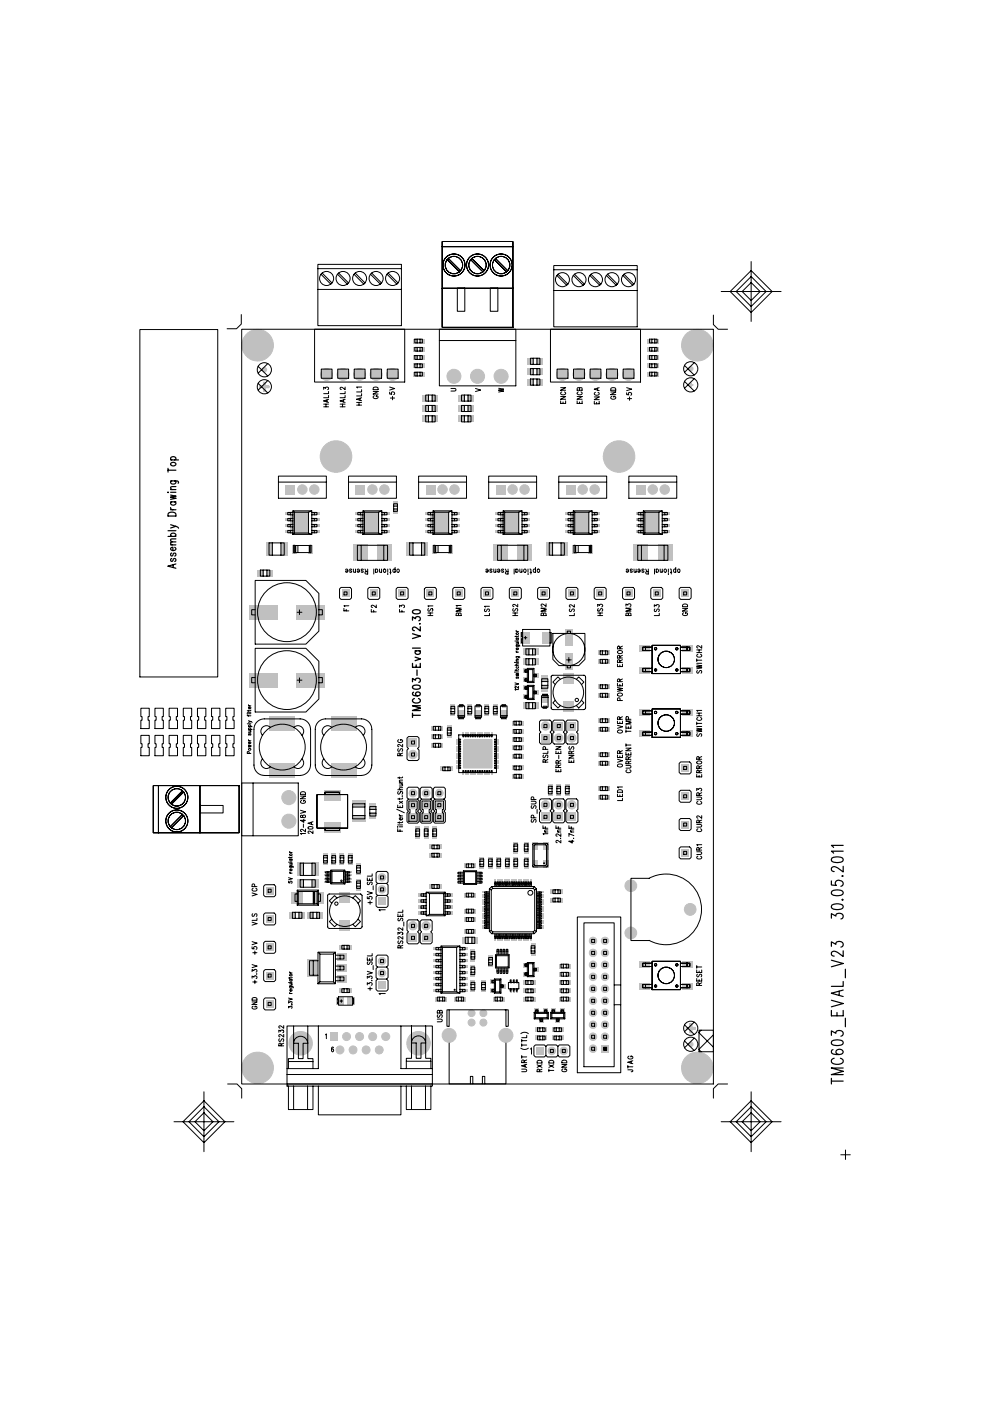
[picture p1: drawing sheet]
<svg xmlns="http://www.w3.org/2000/svg" width="210mm" height="297mm" viewBox="0 0 210 297" stroke-linecap="round" stroke-linejoin="round" font-family="sans-serif">
<g fill="#c0c0c0">
<path d="M92.6 179h1v1.1h-1z"/>
<path d="M91.1 179h1v1.1h-1z"/>
<path d="M108.5 162.3h1v1h-1z"/>
<path d="M110 162.3h1v1h-1z"/>
<path d="M73.5 200.3h1v1h-1z"/>
<path d="M72 200.3h1v1h-1z"/>
<path d="M108.9 181.7h1v1h-1z"/>
<path d="M108.9 183.2h1v1h-1z"/>
<path d="M98.4 189.3h1v1h-1z"/>
<path d="M99.9 189.3h1v1h-1z"/>
<path d="M112.5 201.6h1v1h-1z"/>
<path d="M112.5 200h1v1.1h-1z"/>
<path d="M107.1 181.7h1v1h-1z"/>
<path d="M107.1 183.2h1v1h-1z"/>
<path d="M98.4 194.5h1v1h-1z"/>
<path d="M99.9 194.5h1v1h-1z"/>
<path d="M118.3 190.3h1v1h-1z"/>
<path d="M116.7 190.3h1.1v1h-1.1z"/>
<path d="M88.1 176.8h1v1h-1z"/>
<path d="M88.1 175.2h1v1.1h-1z"/>
<path d="M89.9 176.8h1v1h-1z"/>
<path d="M89.9 175.2h1v1.1h-1z"/>
<path d="M91.7 176.8h1v1h-1z"/>
<path d="M91.7 175.2h1v1.1h-1z"/>
<path d="M110 158.1h1v1h-1z"/>
<path d="M108.5 158.1h1v1h-1z"/>
<path d="M118.5 206.1h1v1h-1z"/>
<path d="M120 206.1h1v1h-1z"/>
<path d="M102 207.8h1v1h-1z"/>
<path d="M102 209.3h1v1h-1z"/>
<path d="M111 207.8h1v1h-1z"/>
<path d="M112.5 207.8h1v1h-1z"/>
<path d="M126.8 145.1h1v1h-1z"/>
<path d="M128.3 145.1h1v1h-1z"/>
<path d="M91.4 155.7h1v1h-1z"/>
<path d="M92.9 155.7h1v1h-1z"/>
<path d="M116.2 166.2h1v1.1h-1z"/>
<path d="M116.2 167.8h1v1h-1z"/>
<path d="M95.5 150.8h1v1h-1z"/>
<path d="M95.5 149.3h1v1h-1z"/>
<path d="M99.1 150.8h1v1h-1z"/>
<path d="M99.1 149.3h1v1h-1z"/>
<path d="M104.5 150.8h1v1h-1z"/>
<path d="M104.5 149.3h1v1h-1z"/>
<path d="M110 159.8h1v1h-1z"/>
<path d="M108.5 159.8h1v1h-1z"/>
<path d="M108.5 152.8h1v1h-1z"/>
<path d="M110 152.8h1v1h-1z"/>
<path d="M118 166.2h1v1.1h-1z"/>
<path d="M118 167.8h1v1h-1z"/>
<path d="M91.4 157.5h1v1h-1z"/>
<path d="M92.9 157.5h1v1h-1z"/>
<path d="M73.5 209.5h1v1h-1z"/>
<path d="M72 209.5h1v1h-1z"/>
<path d="M94.9 162.5h1v1h-1z"/>
<path d="M93.4 162.5h1v1h-1z"/>
<path d="M110 164.1h1v1h-1z"/>
<path d="M108.5 164.1h1v1h-1z"/>
<path d="M119.8 166.2h1v1.1h-1z"/>
<path d="M119.8 167.8h1v1h-1z"/>
<path d="M91.1 180.8h1v1h-1z"/>
<path d="M92.6 180.8h1v1h-1z"/>
<path d="M111 211.3h1v1h-1z"/>
<path d="M112.5 211.3h1v1h-1z"/>
<path d="M110.9 148.9h1.3v1.4h-1.3z"/>
<path d="M112.8 148.9h1.3v1.4h-1.3z"/>
<path d="M110.9 137.5h1.3v1.4h-1.3z"/>
<path d="M112.8 137.5h1.3v1.4h-1.3z"/>
<path d="M110.9 139.6h1.3v1.4h-1.3z"/>
<path d="M112.8 139.6h1.3v1.4h-1.3z"/>
<path d="M54.6 120.8h1.3v1.4h-1.3z"/>
<path d="M56.5 120.8h1.3v1.4h-1.3z"/>
<path d="M78.4 170.4h1.4v1.3h-1.4z"/>
<path d="M78.4 172.3h1.4v1.3h-1.4z"/>
<path d="M89.6 88.1h1.3v1.4h-1.3z"/>
<path d="M91.6 88.1h1.3v1.4h-1.3z"/>
<path d="M97.2 88.1h1.4v1.4h-1.4z"/>
<path d="M99.2 88.1h1.3v1.4h-1.3z"/>
<path d="M111.8 80.3h1.3v1.4h-1.3z"/>
<path d="M113.8 80.3h1.3v1.4h-1.3z"/>
<path d="M91.6 85.9h1.3v1.4h-1.3z"/>
<path d="M89.6 85.9h1.3v1.4h-1.3z"/>
<path d="M99.2 85.9h1.3v1.4h-1.3z"/>
<path d="M97.2 85.9h1.4v1.4h-1.4z"/>
<path d="M113.8 78.1h1.3v1.4h-1.3z"/>
<path d="M111.8 78.1h1.3v1.4h-1.3z"/>
<path d="M114.8 145.2h1.4v1.3h-1.4z"/>
<path d="M114.8 143.3h1.4v1.3h-1.4z"/>
<path d="M91.6 83.7h1.3v1.4h-1.3z"/>
<path d="M89.6 83.7h1.3v1.4h-1.3z"/>
<path d="M99.2 83.7h1.3v1.4h-1.3z"/>
<path d="M97.2 83.7h1.4v1.4h-1.4z"/>
<path d="M113.8 75.9h1.3v1.4h-1.3z"/>
<path d="M111.8 75.9h1.3v1.4h-1.3z"/>
<path d="M74.7 169.7h2.7v1.4h-2.7z"/>
<path d="M74.7 172.9h2.7v1.4h-2.7z"/>
<path d="M56.3 115h1.4v2.8h-1.4z"/>
<path d="M59.6 115h1.4v2.8h-1.4z"/>
<path d="M86.1 115h1.4v2.8h-1.4z"/>
<path d="M89.4 115h1.4v2.8h-1.4z"/>
<path d="M115.8 115h1.4v2.8h-1.4z"/>
<path d="M119 115h1.4v2.8h-1.4z"/>
<path d="M74.8 115.4h3.1v3.6h-3.1z"/>
<path d="M80.1 115.4h3v3.6h-3z"/>
<path d="M104.6 115.4h3v3.6h-3z"/>
<path d="M109.8 115.4h3v3.6h-3z"/>
<path d="M134.3 115.4h3v3.6h-3z"/>
<path d="M139.5 115.4h3v3.6h-3z"/>
<path d="M55.9 81.9h.3v.2h-.3z"/>
<path d="M146.4 217.9h.2v.2h-.2z"/>
<path d="M88.8 189.4h1.6v.7h-1.6z"/>
<path d="M88.8 190.7h1.6v.7h-1.6z"/>
<path d="M88.8 192h1.6v.6h-1.6z"/>
<path d="M88.8 193.3h1.6v.6h-1.6z"/>
<path d="M94.4 193.3h1.5v.6h-1.5z"/>
<path d="M94.4 192h1.5v.6h-1.5z"/>
<path d="M94.4 190.7h1.5v.7h-1.5z"/>
<path d="M94.4 189.4h1.5v.7h-1.5z"/>
<path d="M110.8 204.1h1.1v1h-1.1z"/>
<path d="M110.8 206h1.1v1h-1.1z"/>
<path d="M113.2 205.1h1v1h-1z"/>
<path d="M110.8 141.8h1.1v1h-1.1z"/>
<path d="M110.8 143.7h1.1v1h-1.1z"/>
<path d="M113.2 142.7h1v1h-1z"/>
<path d="M103.8 207.6h1.1v1h-1.1z"/>
<path d="M103.8 209.5h1.1v1h-1.1z"/>
<path d="M106.2 208.6h1v1h-1z"/>
<path d="M110.8 145.4h1.1v1h-1.1z"/>
<path d="M110.8 147.3h1.1v1h-1.1z"/>
<path d="M113.2 146.3h1v1h-1z"/>
<path d="M62 115.5h1v1.8h-1z"/>
<path d="M65.3 115.5h1v1.8h-1z"/>
<path d="M91.7 115.5h1v1.8h-1z"/>
<path d="M95 115.5h1v1.8h-1z"/>
<path d="M121.4 115.5h1v1.8h-1z"/>
<path d="M124.7 115.5h1v1.8h-1z"/>
<path d="M146.4 81.5h.2v.2h-.2z"/>
<path d="M69.9 218.9h1.7v1.7h-1.7z"/>
</g>
<g fill="#c0c0c0" stroke="#c0c0c0" stroke-width=".21">
<circle cx="73.5" cy="219.8" r=".84"/>
<circle cx="76.2" cy="219.8" r=".85"/>
<circle cx="79" cy="219.8" r=".85"/>
<circle cx="81.8" cy="219.8" r=".85"/>
<circle cx="72.1" cy="222.6" r=".84"/>
<circle cx="74.8" cy="222.6" r=".84"/>
<circle cx="77.6" cy="222.6" r=".84"/>
<circle cx="80.4" cy="222.6" r=".84"/>
<circle cx="63.7" cy="221.2" r="2.5"/>
<circle cx="88.7" cy="221.2" r="2.5"/>
</g>
<g fill="#c0c0c0">
<path d="M119.8 138.6h1.6v3.5h-1.6z"/>
<path d="M119.8 133.3h1.6v3.5h-1.6z"/>
<path d="M62.8 128.3h6.1v3.1h-6.1z"/>
<path d="M52.8 128.3h6.1v3.1h-6.1z"/>
<path d="M62.8 142.7h6.1v3.1h-6.1z"/>
<path d="M52.8 142.7h6.1v3.1h-6.1z"/>
<path d="M101.6 181.7h1.1v1h-1.1z"/>
<path d="M101.6 183.2h1.1v1h-1.1z"/>
<path d="M57.1 161.8h5.5v3.1h-5.5z"/>
<path d="M57.1 151.9h5.5v3.1h-5.5z"/>
<path d="M70.1 161.8h5.5v3.1h-5.5z"/>
<path d="M70.1 151.9h5.5v3.1h-5.5z"/>
</g>
<g fill="#c0c0c0" stroke="#c0c0c0" stroke-width=".21">
<circle cx="146.4" cy="221.4" r=".49"/>
<circle cx="146.5" cy="78.2" r=".49"/>
<circle cx="56" cy="78.4" r=".49"/>
</g>
<path d="M60.6 102.8h2v2h-2z" fill="#c0c0c0"/>
<g fill="#c0c0c0" stroke="#c0c0c0" stroke-width=".21">
<circle cx="64.1" cy="103.8" r="1.01"/>
<circle cx="66.6" cy="103.8" r="1.01"/>
</g>
<path d="M75.4 102.8h2v2h-2z" fill="#c0c0c0"/>
<g fill="#c0c0c0" stroke="#c0c0c0" stroke-width=".21">
<circle cx="79" cy="103.8" r="1.01"/>
<circle cx="81.5" cy="103.8" r="1.01"/>
</g>
<path d="M90.3 102.8h2v2h-2z" fill="#c0c0c0"/>
<g fill="#c0c0c0" stroke="#c0c0c0" stroke-width=".21">
<circle cx="93.8" cy="103.8" r="1.01"/>
<circle cx="96.4" cy="103.8" r="1.01"/>
</g>
<path d="M105.1 102.8h2.1v2h-2.1z" fill="#c0c0c0"/>
<g fill="#c0c0c0" stroke="#c0c0c0" stroke-width=".21">
<circle cx="108.7" cy="103.8" r="1.01"/>
<circle cx="111.2" cy="103.8" r="1.01"/>
</g>
<path d="M120 102.8h2v2h-2z" fill="#c0c0c0"/>
<g fill="#c0c0c0" stroke="#c0c0c0" stroke-width=".21">
<circle cx="123.5" cy="103.8" r="1.01"/>
<circle cx="126.1" cy="103.8" r="1.01"/>
</g>
<path d="M134.9 102.8h2v2h-2z" fill="#c0c0c0"/>
<g fill="#c0c0c0" stroke="#c0c0c0" stroke-width=".21">
<circle cx="138.4" cy="103.8" r="1.01"/>
<circle cx="140.9" cy="103.8" r="1.01"/>
</g>
<path d="M86.7 156.5h1.8v1.8h-1.8z" fill="#c0c0c0"/>
<circle cx="87.5" cy="160" r=".89" fill="#c0c0c0" stroke="#c0c0c0" stroke-width=".21"/>
<path d="M114.8 172.3h1.8v1.8h-1.8z" fill="#c0c0c0"/>
<circle cx="115.7" cy="170.6" r=".89" fill="#c0c0c0" stroke="#c0c0c0" stroke-width=".21"/>
<path d="M114.8 155.6h1.8v1.8h-1.8z" fill="#c0c0c0"/>
<circle cx="115.7" cy="153.9" r=".89" fill="#c0c0c0" stroke="#c0c0c0" stroke-width=".21"/>
<path d="M117.6 172.3h1.8v1.8h-1.8z" fill="#c0c0c0"/>
<circle cx="118.4" cy="170.6" r=".89" fill="#c0c0c0" stroke="#c0c0c0" stroke-width=".21"/>
<path d="M120.4 172.3h1.8v1.8h-1.8z" fill="#c0c0c0"/>
<circle cx="121.2" cy="170.6" r=".89" fill="#c0c0c0" stroke="#c0c0c0" stroke-width=".21"/>
<path d="M86.7 172.4h1.7v1.7h-1.7z" fill="#c0c0c0"/>
<g fill="#c0c0c0" stroke="#c0c0c0" stroke-width=".21">
<circle cx="87.6" cy="170.7" r=".81"/>
<circle cx="87.6" cy="168.2" r=".81"/>
</g>
<path d="M89.5 172.4h1.7v1.7h-1.7z" fill="#c0c0c0"/>
<g fill="#c0c0c0" stroke="#c0c0c0" stroke-width=".21">
<circle cx="90.3" cy="170.7" r=".81"/>
<circle cx="90.3" cy="168.2" r=".81"/>
</g>
<path d="M92.3 172.4h1.7v1.7h-1.7z" fill="#c0c0c0"/>
<g fill="#c0c0c0" stroke="#c0c0c0" stroke-width=".21">
<circle cx="93.1" cy="170.7" r=".81"/>
<circle cx="93.1" cy="168.2" r=".81"/>
</g>
<g fill="#c0c0c0">
<path d="M71.4 206.8h2v1.5h-2z"/>
<path d="M71.4 204.5h2v1.5h-2z"/>
<path d="M71.4 202.2h2v1.5h-2z"/>
<path d="M65.1 203.3h2v3.8h-2z"/>
<path d="M115 147.1h1.1v2h-1.1z"/>
<path d="M115.1 149.6h.8v.8h-.8z"/>
<path d="M97.3 150.5h1.1v2h-1.1z"/>
<path d="M97.4 149.2h.8v.8h-.8z"/>
<path d="M100.9 150.5h1.1v2h-1.1z"/>
<path d="M101 149.2h.8v.8h-.8z"/>
<path d="M106.3 150.5h1.1v2h-1.1z"/>
<path d="M106.4 149.2h.8v.8h-.8z"/>
</g>
<g fill="#c0c0c0" stroke="#c0c0c0" stroke-width=".21">
<circle cx="54.6" cy="226.4" r="3.3"/>
<circle cx="54.6" cy="73.2" r="3.3"/>
<circle cx="147.8" cy="73.2" r="3.3"/>
<circle cx="147.9" cy="226.4" r="3.3"/>
</g>
<g fill="#c0c0c0">
<path d="M66.1 112.4h1.6v.6h-1.6z"/>
<path d="M66.1 111.1h1.6v.7h-1.6z"/>
<path d="M66.1 109.9h1.6v.6h-1.6z"/>
<path d="M66.1 108.6h1.6v.6h-1.6z"/>
<path d="M60.5 108.6h1.6v.6h-1.6z"/>
<path d="M60.5 109.9h1.6v.6h-1.6z"/>
<path d="M60.5 111.1h1.6v.7h-1.6z"/>
<path d="M60.5 112.4h1.6v.6h-1.6z"/>
<path d="M62.7 111.8h1.6v.6h-1.6z"/>
<path d="M81 112.4h1.6v.6h-1.6z"/>
<path d="M81 111.1h1.6v.7h-1.6z"/>
<path d="M81 109.9h1.6v.6h-1.6z"/>
<path d="M81 108.6h1.6v.6h-1.6z"/>
<path d="M75.4 108.6h1.6v.6h-1.6z"/>
<path d="M75.4 109.9h1.6v.6h-1.6z"/>
<path d="M75.4 111.1h1.6v.7h-1.6z"/>
<path d="M75.4 112.4h1.6v.6h-1.6z"/>
<path d="M77.6 111.8h1.6v.6h-1.6z"/>
<path d="M95.8 112.4h1.6v.6h-1.6z"/>
<path d="M95.8 111.1h1.6v.7h-1.6z"/>
<path d="M95.8 109.9h1.6v.6h-1.6z"/>
<path d="M95.8 108.6h1.6v.6h-1.6z"/>
<path d="M90.2 108.6h1.6v.6h-1.6z"/>
<path d="M90.2 109.9h1.6v.6h-1.6z"/>
<path d="M90.2 111.1h1.6v.7h-1.6z"/>
<path d="M90.2 112.4h1.6v.6h-1.6z"/>
<path d="M92.4 111.8h1.6v.6h-1.6z"/>
<path d="M110.7 112.4h1.6v.6h-1.6z"/>
<path d="M110.7 111.1h1.6v.7h-1.6z"/>
<path d="M110.7 109.9h1.6v.6h-1.6z"/>
<path d="M110.7 108.6h1.6v.6h-1.6z"/>
<path d="M105.1 108.6h1.6v.6h-1.6z"/>
<path d="M105.1 109.9h1.6v.6h-1.6z"/>
<path d="M105.1 111.1h1.6v.7h-1.6z"/>
<path d="M105.1 112.4h1.6v.6h-1.6z"/>
<path d="M107.3 111.8h1.6v.6h-1.6z"/>
<path d="M125.5 112.4h1.6v.6h-1.6z"/>
<path d="M125.5 111.1h1.6v.7h-1.6z"/>
<path d="M125.5 109.9h1.6v.6h-1.6z"/>
<path d="M125.5 108.6h1.6v.6h-1.6z"/>
<path d="M120 108.6h1.5v.6h-1.5z"/>
<path d="M120 109.9h1.5v.6h-1.5z"/>
<path d="M120 111.1h1.5v.7h-1.5z"/>
<path d="M120 112.4h1.5v.6h-1.5z"/>
<path d="M122.2 111.8h1.5v.6h-1.5z"/>
<path d="M140.4 112.4h1.6v.6h-1.6z"/>
<path d="M140.4 111.1h1.6v.7h-1.6z"/>
<path d="M140.4 109.9h1.6v.6h-1.6z"/>
<path d="M140.4 108.6h1.6v.6h-1.6z"/>
<path d="M134.8 108.6h1.6v.6h-1.6z"/>
<path d="M134.8 109.9h1.6v.6h-1.6z"/>
<path d="M134.8 111.1h1.6v.7h-1.6z"/>
<path d="M134.8 112.4h1.6v.6h-1.6z"/>
<path d="M137 111.8h1.6v.6h-1.6z"/>
<path d="M68.7 174.3h3.5v2.3h-3.5z"/>
<path d="M68.7 167.4h3.5v2.3h-3.5z"/>
<path d="M127.5 221.6h1.6v1.6h-1.6z"/>
</g>
<g fill="#c0c0c0" stroke="#c0c0c0" stroke-width=".21">
<circle cx="125.7" cy="222.3" r=".79"/>
<circle cx="128.3" cy="219.8" r=".79"/>
<circle cx="125.7" cy="219.8" r=".79"/>
<circle cx="128.3" cy="217.3" r=".79"/>
<circle cx="125.7" cy="217.3" r=".79"/>
<circle cx="128.3" cy="214.7" r=".79"/>
<circle cx="125.7" cy="214.7" r=".79"/>
<circle cx="128.3" cy="212.2" r=".79"/>
<circle cx="125.7" cy="212.2" r=".79"/>
<circle cx="128.3" cy="209.6" r=".79"/>
<circle cx="125.7" cy="209.6" r=".79"/>
<circle cx="128.3" cy="207.1" r=".79"/>
<circle cx="125.7" cy="207.1" r=".79"/>
<circle cx="128.3" cy="204.6" r=".79"/>
<circle cx="125.7" cy="204.6" r=".79"/>
<circle cx="128.3" cy="202" r=".79"/>
<circle cx="125.7" cy="202" r=".79"/>
<circle cx="128.3" cy="199.5" r=".78"/>
<circle cx="125.7" cy="199.5" r=".78"/>
</g>
<g fill="#c0c0c0">
<path d="M71.4 211.5h1.5v1.5h-1.5z"/>
<path d="M73.7 211.5h1.5v1.5h-1.5z"/>
<path d="M110.4 133.9h2v2.6h-2z"/>
<path d="M115 133.9h2v2.6h-2z"/>
<path d="M144.7 208.4h2.2v1.4h-2.2z"/>
<path d="M135.6 208.4h2.2v1.4h-2.2z"/>
<path d="M144.7 203.9h2.2v1.4h-2.2z"/>
<path d="M135.6 203.9h2.2v1.4h-2.2z"/>
<path d="M144.7 154.9h2.2v1.4h-2.2z"/>
<path d="M135.6 154.9h2.2v1.4h-2.2z"/>
<path d="M144.7 150.4h2.2v1.4h-2.2z"/>
<path d="M135.6 150.4h2.2v1.4h-2.2z"/>
<path d="M144.7 141.4h2.2v1.4h-2.2z"/>
<path d="M135.6 141.4h2.2v1.4h-2.2z"/>
<path d="M144.7 136.9h2.2v1.4h-2.2z"/>
<path d="M135.6 136.9h2.2v1.4h-2.2z"/>
<path d="M56.4 206h1.6v1.6h-1.6z"/>
<path d="M144.5 125h1.6v1.6h-1.6z"/>
<path d="M56.4 212h1.6v1.7h-1.6z"/>
<path d="M56.4 194h1.6v1.6h-1.6z"/>
<path d="M144.5 162h1.6v1.6h-1.6z"/>
<path d="M144.5 180h1.6v1.6h-1.6z"/>
<path d="M144.5 174h1.6v1.6h-1.6z"/>
<path d="M144.5 168h1.6v1.6h-1.6z"/>
<path d="M72.5 125h1.6v1.6h-1.6z"/>
<path d="M78.5 125h1.6v1.6h-1.6z"/>
<path d="M84.5 125h1.6v1.6h-1.6z"/>
<path d="M56.4 188h1.6v1.7h-1.6z"/>
<path d="M90.5 125h1.6v1.6h-1.6z"/>
<path d="M108.5 125h1.6v1.6h-1.6z"/>
<path d="M126.5 125h1.6v1.6h-1.6z"/>
<path d="M96.5 125h1.6v1.6h-1.6z"/>
<path d="M114.5 125h1.6v1.6h-1.6z"/>
<path d="M132.5 125h1.6v1.6h-1.6z"/>
<path d="M102.5 125h1.6v1.6h-1.6z"/>
<path d="M120.5 125h1.6v1.6h-1.6z"/>
<path d="M138.5 125h1.6v1.6h-1.6z"/>
<path d="M96.8 156.7h.9v.3h-.9z"/>
<path d="M96.8 157.2h.9v.3h-.9z"/>
<path d="M96.8 157.7h.9v.3h-.9z"/>
<path d="M96.8 158.2h.9v.3h-.9z"/>
<path d="M96.8 158.7h.9v.3h-.9z"/>
<path d="M96.8 159.2h.9v.3h-.9z"/>
<path d="M96.8 159.7h.9v.3h-.9z"/>
<path d="M96.8 160.2h.9v.3h-.9z"/>
<path d="M96.8 160.7h.9v.3h-.9z"/>
<path d="M96.8 161.2h.9v.3h-.9z"/>
<path d="M96.8 161.7h.9v.3h-.9z"/>
<path d="M96.8 162.2h.9v.3h-.9z"/>
<path d="M96.8 162.7h.9v.3h-.9z"/>
<path d="M98.1 163.4h.3v.9h-.3z"/>
<path d="M98.6 163.4h.3v.9h-.3z"/>
<path d="M99.1 163.4h.3v.9h-.3z"/>
<path d="M99.6 163.4h.3v.9h-.3z"/>
<path d="M100.1 163.4h.3v.9h-.3z"/>
<path d="M100.6 163.4h.3v.9h-.3z"/>
<path d="M101.1 163.4h.3v.9h-.3z"/>
<path d="M101.6 163.4h.3v.9h-.3z"/>
<path d="M102.1 163.4h.3v.9h-.3z"/>
<path d="M102.6 163.4h.3v.9h-.3z"/>
<path d="M103.1 163.4h.3v.9h-.3z"/>
<path d="M103.6 163.4h.3v.9h-.3z"/>
<path d="M104.1 163.4h.3v.9h-.3z"/>
<path d="M104.8 162.7h.9v.3h-.9z"/>
<path d="M104.8 162.2h.9v.3h-.9z"/>
<path d="M104.8 161.7h.9v.3h-.9z"/>
<path d="M104.8 161.2h.9v.3h-.9z"/>
<path d="M104.8 160.7h.9v.3h-.9z"/>
<path d="M104.8 160.2h.9v.3h-.9z"/>
<path d="M104.8 159.7h.9v.3h-.9z"/>
<path d="M104.8 159.2h.9v.3h-.9z"/>
<path d="M104.8 158.7h.9v.3h-.9z"/>
<path d="M104.8 158.2h.9v.3h-.9z"/>
<path d="M104.8 157.7h.9v.3h-.9z"/>
<path d="M104.8 157.2h.9v.3h-.9z"/>
<path d="M104.8 156.7h.9v.3h-.9z"/>
<path d="M104.1 155.3h.3v1h-.3z"/>
<path d="M103.6 155.3h.3v1h-.3z"/>
<path d="M103.1 155.3h.3v1h-.3z"/>
<path d="M102.6 155.3h.3v1h-.3z"/>
<path d="M102.1 155.3h.3v1h-.3z"/>
<path d="M101.6 155.3h.3v1h-.3z"/>
<path d="M101.1 155.3h.3v1h-.3z"/>
<path d="M100.6 155.3h.3v1h-.3z"/>
<path d="M100.1 155.3h.3v1h-.3z"/>
<path d="M99.6 155.3h.3v1h-.3z"/>
<path d="M99.1 155.3h.3v1h-.3z"/>
<path d="M98.6 155.3h.3v1h-.3z"/>
<path d="M98.1 155.3h.3v1h-.3z"/>
</g>
<g fill="#c0c0c0" stroke="#c0c0c0" stroke-width=".21">
<circle cx="102.5" cy="214.8" r=".74"/>
<circle cx="100" cy="214.8" r=".74"/>
<circle cx="100" cy="216.8" r=".74"/>
<circle cx="102.5" cy="216.8" r=".74"/>
<circle cx="95.2" cy="219.5" r="1.48"/>
<circle cx="107.3" cy="219.5" r="1.49"/>
</g>
<g fill="#c0c0c0">
<path d="M109.4 207.5h.3v1h-.3z"/>
<path d="M108.7 207.5h.4v1h-.4z"/>
<path d="M108.1 207.5h.3v1h-.3z"/>
<path d="M108.1 209.4h.3v1h-.3z"/>
<path d="M108.7 209.4h.4v1h-.4z"/>
<path d="M109.4 209.4h.3v1h-.3z"/>
<path d="M92.9 153.9h1v1h-1z"/>
<path d="M91.4 153.9h1v1h-1z"/>
<path d="M118.5 207.8h1v1h-1z"/>
<path d="M120 207.8h1v1h-1z"/>
<path d="M118.5 209.6h1v1h-1z"/>
<path d="M120 209.6h1v1h-1z"/>
<path d="M118.5 211.3h1v1h-1z"/>
<path d="M120 211.3h1v1h-1z"/>
<path d="M118.5 204.3h1v1h-1z"/>
<path d="M120 204.3h1v1h-1z"/>
</g>
<g fill="#c0c0c0" stroke="#c0c0c0" stroke-width=".21">
<circle cx="133.3" cy="79.4" r="1.26"/>
<circle cx="129.8" cy="79.4" r="1.27"/>
<circle cx="126.2" cy="79.4" r="1.26"/>
<circle cx="122.8" cy="79.4" r="1.26"/>
<circle cx="119.2" cy="79.4" r="1.26"/>
<circle cx="106.2" cy="79.8" r="1.49"/>
<circle cx="101.2" cy="79.8" r="1.49"/>
<circle cx="96.2" cy="79.8" r="1.49"/>
<circle cx="131.3" cy="96.8" r="3.3"/>
<circle cx="71.2" cy="96.8" r="3.3"/>
<circle cx="61.2" cy="169.1" r="1.49"/>
<circle cx="61.2" cy="174.1" r="1.49"/>
</g>
<g fill="#c0c0c0">
<path d="M98.4 197h1v1h-1z"/>
<path d="M99.9 197h1v1h-1z"/>
<path d="M111.1 181.7h1v1h-1z"/>
<path d="M111.1 183.2h1v1h-1z"/>
<path d="M98 198.7h1.3v1.4h-1.3z"/>
<path d="M100 198.7h1.3v1.4h-1.3z"/>
<path d="M91.1 187.5h1v1h-1z"/>
<path d="M92.6 187.5h1v1h-1z"/>
<path d="M98.4 192.7h1v1h-1z"/>
<path d="M99.9 192.7h1v1h-1z"/>
<path d="M111.1 178.5h1v1h-1z"/>
<path d="M111.1 180h1v1h-1z"/>
<path d="M118.3 188.6h1v1h-1z"/>
<path d="M116.7 188.6h1.1v1h-1.1z"/>
<path d="M103.4 181.7h1.1v1h-1.1z"/>
<path d="M103.4 183.2h1.1v1h-1.1z"/>
<path d="M105.2 181.7h1.1v1h-1.1z"/>
<path d="M105.2 183.2h1.1v1h-1.1z"/>
<path d="M112.4 186.5h.2v1.2h-.2z"/>
<path d="M111.9 186.5h.2v1.2h-.2z"/>
<path d="M111.4 186.5h.3v1.2h-.3z"/>
<path d="M110.9 186.5h.2v1.2h-.2z"/>
<path d="M110.4 186.5h.3v1.2h-.3z"/>
<path d="M109.9 186.5h.3v1.2h-.3z"/>
<path d="M109.4 186.5h.2v1.2h-.2z"/>
<path d="M108.9 186.5h.3v1.2h-.3z"/>
<path d="M108.4 186.5h.2v1.2h-.2z"/>
<path d="M107.9 186.5h.2v1.2h-.2z"/>
<path d="M107.4 186.5h.3v1.2h-.3z"/>
<path d="M106.9 186.5h.2v1.2h-.2z"/>
<path d="M106.4 186.5h.3v1.2h-.3z"/>
<path d="M105.9 186.5h.3v1.2h-.3z"/>
<path d="M105.4 186.5h.2v1.2h-.2z"/>
<path d="M104.9 186.5h.3v1.2h-.3z"/>
<path d="M102.3 189.1h1.2v.3h-1.2z"/>
<path d="M102.3 189.6h1.2v.3h-1.2z"/>
<path d="M102.3 190.1h1.2v.3h-1.2z"/>
<path d="M102.3 190.6h1.2v.3h-1.2z"/>
<path d="M102.3 191.1h1.2v.3h-1.2z"/>
<path d="M102.3 191.6h1.2v.3h-1.2z"/>
<path d="M102.3 192.1h1.2v.3h-1.2z"/>
<path d="M102.3 192.6h1.2v.2h-1.2z"/>
<path d="M102.3 193.1h1.2v.3h-1.2z"/>
<path d="M102.3 193.6h1.2v.3h-1.2z"/>
<path d="M102.3 194.1h1.2v.3h-1.2z"/>
<path d="M102.3 194.6h1.2v.3h-1.2z"/>
<path d="M102.3 195.1h1.2v.3h-1.2z"/>
<path d="M102.3 195.6h1.2v.3h-1.2z"/>
<path d="M102.3 196.1h1.2v.3h-1.2z"/>
<path d="M102.3 196.6h1.2v.2h-1.2z"/>
<path d="M104.9 198.2h.3v1.3h-.3z"/>
<path d="M105.4 198.2h.2v1.3h-.2z"/>
<path d="M105.9 198.2h.3v1.3h-.3z"/>
<path d="M106.4 198.2h.3v1.3h-.3z"/>
<path d="M106.9 198.2h.2v1.3h-.2z"/>
<path d="M107.4 198.2h.3v1.3h-.3z"/>
<path d="M107.9 198.2h.2v1.3h-.2z"/>
<path d="M108.4 198.2h.2v1.3h-.2z"/>
<path d="M108.9 198.2h.3v1.3h-.3z"/>
<path d="M109.4 198.2h.2v1.3h-.2z"/>
<path d="M109.9 198.2h.3v1.3h-.3z"/>
<path d="M110.4 198.2h.3v1.3h-.3z"/>
<path d="M110.9 198.2h.2v1.3h-.2z"/>
<path d="M111.4 198.2h.3v1.3h-.3z"/>
<path d="M111.9 198.2h.2v1.3h-.2z"/>
<path d="M112.4 198.2h.2v1.3h-.2z"/>
<path d="M114 196.6h1.3v.2h-1.3z"/>
<path d="M114 196.1h1.3v.3h-1.3z"/>
<path d="M114 195.6h1.3v.3h-1.3z"/>
<path d="M114 195.1h1.3v.3h-1.3z"/>
<path d="M114 194.6h1.3v.3h-1.3z"/>
<path d="M114 194.1h1.3v.3h-1.3z"/>
<path d="M114 193.6h1.3v.3h-1.3z"/>
<path d="M114 193.1h1.3v.3h-1.3z"/>
<path d="M114 192.6h1.3v.2h-1.3z"/>
<path d="M114 192.1h1.3v.3h-1.3z"/>
<path d="M114 191.6h1.3v.3h-1.3z"/>
<path d="M114 191.1h1.3v.3h-1.3z"/>
<path d="M114 190.6h1.3v.3h-1.3z"/>
<path d="M114 190.1h1.3v.3h-1.3z"/>
<path d="M114 189.6h1.3v.3h-1.3z"/>
<path d="M114 189.1h1.3v.3h-1.3z"/>
<path d="M83.4 107.9h1v1h-1z"/>
<path d="M83.4 106.3h1v1.1h-1z"/>
<path d="M108.9 180h1v1h-1z"/>
<path d="M108.9 178.5h1v1h-1z"/>
<path d="M128.3 166.7h1v1h-1z"/>
<path d="M126.8 166.7h1v1h-1z"/>
<path d="M102.7 149.3h1v1h-1z"/>
<path d="M102.7 150.8h1v1h-1z"/>
<path d="M94.7 153.8h1.1v1.1h-1.1z"/>
<path d="M94.7 155.4h1.1v1h-1.1z"/>
</g>
<g fill="#c0c0c0" stroke="#c0c0c0" stroke-width=".21">
<circle cx="133.8" cy="187.8" r="1.24"/>
<circle cx="146.3" cy="192.8" r="1.24"/>
<circle cx="133.8" cy="197.8" r="1.24"/>
</g>
<g fill="#c0c0c0">
<path d="M128.3 152.3h1v1h-1z"/>
<path d="M126.8 152.3h1v1h-1z"/>
<path d="M128.3 159.5h1v1h-1z"/>
<path d="M126.8 159.5h1v1h-1z"/>
<path d="M126.8 154.1h1v1h-1z"/>
<path d="M128.3 154.1h1v1h-1z"/>
<path d="M126.8 161.3h1v1h-1z"/>
<path d="M128.3 161.3h1v1h-1z"/>
<path d="M126.8 168.5h1v1h-1z"/>
<path d="M128.3 168.5h1v1h-1z"/>
<path d="M128.3 146.9h1v1h-1z"/>
<path d="M126.8 146.9h1v1h-1z"/>
<path d="M126.8 139.7h1v1h-1z"/>
<path d="M128.3 139.7h1v1h-1z"/>
<path d="M115 182.4h1.3v1.6h-1.3z"/>
<path d="M115 178.7h1.3v1.6h-1.3z"/>
<path d="M112.8 178.7h1.3v1.6h-1.3z"/>
<path d="M112.8 182.4h1.3v1.6h-1.3z"/>
<path d="M126.8 137.9h1v1h-1z"/>
<path d="M128.3 137.9h1v1h-1z"/>
<path d="M108.5 154.6h1v1h-1z"/>
<path d="M110 154.6h1v1h-1z"/>
<path d="M108.5 156.3h1v1h-1z"/>
<path d="M110 156.3h1v1h-1z"/>
<path d="M112.5 209.6h1v1h-1z"/>
<path d="M111 209.6h1v1h-1z"/>
<path d="M104.5 211.3h1v1h-1z"/>
<path d="M106 211.3h1v1h-1z"/>
<path d="M119.4 148.7h2.2v2.2h-2.2z"/>
<path d="M119.4 142.7h2.2v2.2h-2.2z"/>
<path d="M93.8 211.3h1v1h-1z"/>
<path d="M92.2 211.3h1.1v1h-1.1z"/>
<path d="M99.8 201.3h1v1h-1z"/>
<path d="M99.8 202.8h1v1h-1z"/>
<path d="M97.8 211.3h1v1h-1z"/>
<path d="M96.2 211.3h1.1v1h-1.1z"/>
<path d="M99.8 207.8h1v1h-1z"/>
<path d="M99.8 209.3h1v1h-1z"/>
<path d="M99.8 206.1h1v1h-1z"/>
<path d="M99.8 204.6h1v1h-1z"/>
<path d="M75.5 183h1v1.1h-1z"/>
<path d="M75.5 184.6h1v1h-1z"/>
<path d="M137.2 73.6h1.1v1h-1.1z"/>
<path d="M138.8 73.6h1v1h-1z"/>
<path d="M72 180.9h1v1h-1z"/>
<path d="M72 182.5h1v1h-1z"/>
<path d="M137.2 75.3h1.1v1h-1.1z"/>
<path d="M138.8 75.3h1v1h-1z"/>
<path d="M97.5 209.7h1.6v.6h-1.6z"/>
<path d="M97.5 208.4h1.6v.7h-1.6z"/>
<path d="M97.5 207.2h1.6v.6h-1.6z"/>
<path d="M97.5 205.9h1.6v.6h-1.6z"/>
<path d="M97.5 204.6h1.6v.7h-1.6z"/>
<path d="M97.5 203.3h1.6v.7h-1.6z"/>
<path d="M97.5 202.1h1.6v.6h-1.6z"/>
<path d="M97.5 200.8h1.6v.6h-1.6z"/>
<path d="M91.9 200.8h1.6v.6h-1.6z"/>
<path d="M91.9 202.1h1.6v.6h-1.6z"/>
<path d="M91.9 203.3h1.6v.7h-1.6z"/>
<path d="M91.9 204.6h1.6v.7h-1.6z"/>
<path d="M91.9 205.9h1.6v.6h-1.6z"/>
<path d="M91.9 207.2h1.6v.6h-1.6z"/>
<path d="M91.9 208.4h1.6v.7h-1.6z"/>
<path d="M91.9 209.7h1.6v.6h-1.6z"/>
<path d="M73.7 180.9h1.1v1h-1.1z"/>
<path d="M73.7 182.5h1.1v1h-1.1z"/>
<path d="M103.5 202.5h1v1.1h-1z"/>
<path d="M103.5 204.1h1v1h-1z"/>
<path d="M99.9 183h1v1.1h-1z"/>
<path d="M98.4 183h1v1.1h-1z"/>
<path d="M87.5 78.8h1v1h-1z"/>
<path d="M89 78.8h1v1h-1z"/>
<path d="M137.2 78.8h1.1v1h-1.1z"/>
<path d="M138.8 78.8h1v1h-1z"/>
<path d="M75.5 186.3h1v1h-1z"/>
<path d="M75.5 187.8h1v1h-1z"/>
<path d="M68.5 180.9h1v1h-1z"/>
<path d="M68.5 182.5h1v1h-1z"/>
<path d="M70.3 182.5h1v1h-1z"/>
<path d="M70.3 180.9h1v1h-1z"/>
<path d="M137.2 71.8h1.1v1h-1.1z"/>
<path d="M138.8 71.8h1v1h-1z"/>
<path d="M87.5 75.3h1v1h-1z"/>
<path d="M89 75.3h1v1h-1z"/>
<path d="M87.5 73.6h1v1h-1z"/>
<path d="M89 73.6h1v1h-1z"/>
<path d="M87.5 71.8h1v1h-1z"/>
<path d="M89 71.8h1v1h-1z"/>
<path d="M67.1 193.4h1.3v1.4h-1.3z"/>
<path d="M65.1 193.4h1.3v1.4h-1.3z"/>
<path d="M61.4 193.4h1.3v1.4h-1.3z"/>
<path d="M63.3 193.4h1.3v1.4h-1.3z"/>
<path d="M62.9 182.9h1.4v2.8h-1.4z"/>
<path d="M66.1 182.9h1.4v2.8h-1.4z"/>
<path d="M105.3 205.3h.4v1.2h-.4z"/>
<path d="M106 205.3h.4v1.2h-.4z"/>
<path d="M106.6 205.3h.4v1.2h-.4z"/>
<path d="M107.3 205.3h.4v1.2h-.4z"/>
<path d="M107.3 201.2h.4v1.2h-.4z"/>
<path d="M106.6 201.2h.4v1.2h-.4z"/>
<path d="M106 201.2h.4v1.2h-.4z"/>
<path d="M105.3 201.2h.4v1.2h-.4z"/>
<path d="M97 184.9h1.2v.4h-1.2z"/>
<path d="M97 185.5h1.2v.4h-1.2z"/>
<path d="M97 186.2h1.2v.4h-1.2z"/>
<path d="M97 186.8h1.2v.4h-1.2z"/>
<path d="M101.1 186.8h1.2v.4h-1.2z"/>
<path d="M101.1 186.2h1.2v.4h-1.2z"/>
<path d="M101.1 185.5h1.2v.4h-1.2z"/>
<path d="M101.1 184.9h1.2v.4h-1.2z"/>
<path d="M137.2 77h1.1v1.1h-1.1z"/>
<path d="M138.8 77h1v1.1h-1z"/>
<path d="M87.5 77h1v1.1h-1z"/>
<path d="M89 77h1v1.1h-1z"/>
<path d="M120.4 153h1.8v1.8h-1.8z"/>
</g>
<circle cx="121.2" cy="156.5" r=".89" fill="#c0c0c0" stroke="#c0c0c0" stroke-width=".21"/>
<path d="M117.6 153h1.8v1.8h-1.8z" fill="#c0c0c0"/>
<circle cx="118.4" cy="156.5" r=".89" fill="#c0c0c0" stroke="#c0c0c0" stroke-width=".21"/>
<g fill="#c0c0c0">
<path d="M73.4 186.7h1.2v.4h-1.2z"/>
<path d="M73.4 186.1h1.2v.3h-1.2z"/>
<path d="M73.4 185.4h1.2v.4h-1.2z"/>
<path d="M73.4 184.8h1.2v.3h-1.2z"/>
<path d="M68.7 184.8h1.1v.3h-1.1z"/>
<path d="M68.7 185.4h1.1v.4h-1.1z"/>
<path d="M68.7 186.1h1.1v.3h-1.1z"/>
<path d="M68.7 186.7h1.1v.4h-1.1z"/>
<path d="M66.3 189.1h2.4v2.5h-2.4z"/>
<path d="M61.7 189.1h2.6v2.5h-2.6z"/>
</g>
<g fill="#c0c0c0" stroke="#c0c0c0" stroke-width=".21">
<circle cx="83.2" cy="79.4" r="1.26"/>
<circle cx="79.7" cy="79.4" r="1.26"/>
<circle cx="76.3" cy="79.4" r="1.26"/>
<circle cx="72.7" cy="79.4" r="1.26"/>
<circle cx="69.2" cy="79.4" r="1.26"/>
</g>
<g fill="#c0c0c0">
<path d="M56.4 200h1.6v1.7h-1.6z"/>
<path d="M72 189.1h2.2v2.2h-2.2z"/>
<path d="M72 195.1h2.2v2.2h-2.2z"/>
<path d="M62.9 186.4h1.4v1.8h-1.4z"/>
<path d="M66.1 186.4h1.5v1.8h-1.5z"/>
<path d="M113.5 217.8h1v1h-1z"/>
<path d="M115 217.8h1v1h-1z"/>
<path d="M118.5 219.6h1v1h-1z"/>
<path d="M117 219.6h1v1h-1z"/>
<path d="M113.5 219.6h1v1h-1z"/>
<path d="M115 219.6h1v1h-1z"/>
<path d="M115.2 213.7h1v1h-1z"/>
<path d="M113.3 213.7h1v1h-1z"/>
<path d="M114.3 216h1v1h-1z"/>
<path d="M118.7 213.7h1v1h-1z"/>
<path d="M116.8 213.7h1v1h-1z"/>
<path d="M117.8 216h1v1h-1z"/>
<path d="M117 217.8h1v1h-1z"/>
<path d="M118.5 217.8h1v1h-1z"/>
<path d="M89.5 197.9h1.7v1.8h-1.7z"/>
</g>
<circle cx="90.3" cy="196.3" r=".89" fill="#c0c0c0" stroke="#c0c0c0" stroke-width=".21"/>
<path d="M86.7 197.9h1.8v1.8h-1.8z" fill="#c0c0c0"/>
<circle cx="87.5" cy="196.3" r=".89" fill="#c0c0c0" stroke="#c0c0c0" stroke-width=".21"/>
<path d="M113.7 222h1.6v1.6h-1.6z" fill="#c0c0c0"/>
<g fill="#c0c0c0" stroke="#c0c0c0" stroke-width=".21">
<circle cx="117" cy="222.8" r=".8"/>
<circle cx="119.5" cy="222.8" r=".8"/>
</g>
<path d="M80.2 190.3h1.6v1.6h-1.6z" fill="#c0c0c0"/>
<g fill="#c0c0c0" stroke="#c0c0c0" stroke-width=".21">
<circle cx="81" cy="188.6" r=".8"/>
<circle cx="81" cy="186" r=".8"/>
</g>
<path d="M80.2 208.1h1.6v1.6h-1.6z" fill="#c0c0c0"/>
<g fill="#c0c0c0" stroke="#c0c0c0" stroke-width=".21">
<circle cx="81" cy="206.3" r=".79"/>
<circle cx="81" cy="203.8" r=".79"/>
</g>
<g fill="none" stroke="#c0c0c0" stroke-width=".21">
<path d="M55.1 82.1h1.9M55.1 82h1.9M55.1 81.9h1.9M55.8 82.2h.5M55.8 81.8h.5M55.9 81h.4v.8h.7v.4h-.7v.8h-.4v-.8h-.8v-.4h.8zM55.9 82.9h.4M55.9 82.8h.4M55.9 82.7h.4M55.9 82.6h.4M55.9 82.5h.4M55.9 82.4h.4"/>
<path d="M55.9 82.3h.4M55.9 81.7h.4M55.9 81.6h.4M55.9 81.4h.4M55.9 81.3h.4M55.9 81.2h.4M55.9 81.1h.4M146 81.6h.9M146.4 81.7h.1M146.4 81.2l.1 .4h.4l-.4 .1v.4l-.1-.4h-.4l.4-.2zM146.4 82h.1M146.4 81.9h.1"/>
<path d="M146.4 81.8h.1M146.4 81.4h.1M146.4 81.3h.1M146.4 81.2h.1M146.4 81.5h.1M61.6 108.6h3.7v4.4h-3.7zM61.6 112.9h3.7M61.6 112.8h3.7M61.6 112.7h3.7M61.6 112.6h3.7M61.6 112.5h3.7M61.6 112.4h3.7"/>
<path d="M61.6 112.3h3.7M61.6 112.2h3.7M61.6 112.1h3.7M61.6 112h3.7M61.6 111.9h3.7M61.6 111.8h3.7M61.6 111.7h3.7M61.6 111.6h3.7M61.6 111.5h3.7M61.6 111.4h3.7M61.6 111.3h3.7M61.6 111.2h3.7"/>
<path d="M61.6 111.1h3.7M61.6 111h3.7M61.6 110.9h3.7M61.6 110.8h3.7M61.6 110.7h3.7M61.6 110.6h3.7M61.6 110.5h3.7M61.6 110.4h3.7M61.6 110.3h3.7M61.6 110.2h3.7M61.6 110.1h3.7M61.6 110h3.7"/>
<path d="M61.6 109.9h3.7M61.6 109.8h3.7M61.6 109.7h3.7M61.6 109.6h3.7M61.6 109.5h3.7M61.6 109.4h3.7M61.6 109.3h3.7M61.6 109.2h3.7M61.6 109.1h3.7M61.6 109h3.7M61.6 108.9h3.7M61.6 108.8h3.7"/>
<path d="M61.6 108.7h3.7M76.5 108.6h3.7v4.4h-3.7zM76.5 112.9h3.7M76.5 112.8h3.7M76.5 112.7h3.7M76.5 112.6h3.7M76.5 112.5h3.7M76.5 112.4h3.7M76.5 112.3h3.7M76.5 112.2h3.7M76.5 112.1h3.7M76.5 112h3.7"/>
<path d="M76.5 111.9h3.7M76.5 111.8h3.7M76.5 111.7h3.7M76.5 111.6h3.7M76.5 111.5h3.7M76.5 111.4h3.7M76.5 111.3h3.7M76.5 111.2h3.7M76.5 111.1h3.7M76.5 111h3.7M76.5 110.9h3.7M76.5 110.8h3.7"/>
<path d="M76.5 110.7h3.7M76.5 110.6h3.7M76.5 110.5h3.7M76.5 110.4h3.7M76.5 110.3h3.7M76.5 110.2h3.7M76.5 110.1h3.7M76.5 110h3.7M76.5 109.9h3.7M76.5 109.8h3.7M76.5 109.7h3.7M76.5 109.6h3.7"/>
<path d="M76.5 109.5h3.7M76.5 109.4h3.7M76.5 109.3h3.7M76.5 109.2h3.7M76.5 109.1h3.7M76.5 109h3.7M76.5 108.9h3.7M76.5 108.8h3.7M76.5 108.7h3.7M91.3 108.6h3.7v4.4h-3.7zM91.3 112.9h3.7M91.3 112.8h3.7"/>
<path d="M91.3 112.7h3.7M91.3 112.6h3.7M91.3 112.5h3.7M91.3 112.4h3.7M91.3 112.3h3.7M91.3 112.2h3.7M91.3 112.1h3.7M91.3 112h3.7M91.3 111.9h3.7M91.3 111.8h3.7M91.3 111.7h3.7M91.3 111.6h3.7"/>
<path d="M91.3 111.5h3.7M91.3 111.4h3.7M91.3 111.3h3.7M91.3 111.2h3.7M91.3 111.1h3.7M91.3 111h3.7M91.3 110.9h3.7M91.3 110.8h3.7M91.3 110.7h3.7M91.3 110.6h3.7M91.3 110.5h3.7M91.3 110.4h3.7"/>
<path d="M91.3 110.3h3.7M91.3 110.2h3.7M91.3 110.1h3.7M91.3 110h3.7M91.3 109.9h3.7M91.3 109.8h3.7M91.3 109.7h3.7M91.3 109.6h3.7M91.3 109.5h3.7M91.3 109.4h3.7M91.3 109.3h3.7M91.3 109.2h3.7"/>
<path d="M91.3 109.1h3.7M91.3 109h3.7M91.3 108.9h3.7M91.3 108.8h3.7M91.3 108.7h3.7M106.2 108.6h3.7v4.4h-3.7zM106.2 112.9h3.7M106.2 112.8h3.7M106.2 112.7h3.7M106.2 112.6h3.7M106.2 112.5h3.7M106.2 112.4h3.7"/>
<path d="M106.2 112.3h3.7M106.2 112.2h3.7M106.2 112.1h3.7M106.2 112h3.7M106.2 111.9h3.7M106.2 111.8h3.7M106.2 111.7h3.7M106.2 111.6h3.7M106.2 111.5h3.7M106.2 111.4h3.7M106.2 111.3h3.7M106.2 111.2h3.7"/>
<path d="M106.2 111.1h3.7M106.2 111h3.7M106.2 110.9h3.7M106.2 110.8h3.7M106.2 110.7h3.7M106.2 110.6h3.7M106.2 110.5h3.7M106.2 110.4h3.7M106.2 110.3h3.7M106.2 110.2h3.7M106.2 110.1h3.7M106.2 110h3.7"/>
<path d="M106.2 109.9h3.7M106.2 109.8h3.7M106.2 109.7h3.7M106.2 109.6h3.7M106.2 109.5h3.7M106.2 109.4h3.7M106.2 109.3h3.7M106.2 109.2h3.7M106.2 109.1h3.7M106.2 109h3.7M106.2 108.9h3.7M106.2 108.8h3.7"/>
<path d="M106.2 108.7h3.7M121.1 108.6h3.7v4.4h-3.7zM121.1 112.9h3.7M121.1 112.8h3.7M121.1 112.7h3.7M121.1 112.6h3.7M121.1 112.5h3.7M121.1 112.4h3.7M121.1 112.3h3.7M121.1 112.2h3.7M121.1 112.1h3.7M121.1 112h3.7"/>
<path d="M121.1 111.9h3.7M121.1 111.8h3.7M121.1 111.7h3.7M121.1 111.6h3.7M121.1 111.5h3.7M121.1 111.4h3.7M121.1 111.3h3.7M121.1 111.2h3.7M121.1 111.1h3.7M121.1 111h3.7M121.1 110.9h3.7M121.1 110.8h3.7"/>
<path d="M121.1 110.7h3.7M121.1 110.6h3.7M121.1 110.5h3.7M121.1 110.4h3.7M121.1 110.3h3.7M121.1 110.2h3.7M121.1 110.1h3.7M121.1 110h3.7M121.1 109.9h3.7M121.1 109.8h3.7M121.1 109.7h3.7M121.1 109.6h3.7"/>
<path d="M121.1 109.5h3.7M121.1 109.4h3.7M121.1 109.3h3.7M121.1 109.2h3.7M121.1 109.1h3.7M121.1 109h3.7M121.1 108.9h3.7M121.1 108.8h3.7M121.1 108.7h3.7M135.9 108.6h3.7v4.4h-3.7zM135.9 112.9h3.7M135.9 112.8h3.7"/>
<path d="M135.9 112.7h3.7M135.9 112.6h3.7M135.9 112.5h3.7M135.9 112.4h3.7M135.9 112.3h3.7M135.9 112.2h3.7M135.9 112.1h3.7M135.9 112h3.7M135.9 111.9h3.7M135.9 111.8h3.7M135.9 111.7h3.7M135.9 111.6h3.7"/>
<path d="M135.9 111.5h3.7M135.9 111.4h3.7M135.9 111.3h3.7M135.9 111.2h3.7M135.9 111.1h3.7M135.9 111h3.7M135.9 110.9h3.7M135.9 110.8h3.7M135.9 110.7h3.7M135.9 110.6h3.7M135.9 110.5h3.7M135.9 110.4h3.7"/>
<path d="M135.9 110.3h3.7M135.9 110.2h3.7M135.9 110.1h3.7M135.9 110h3.7M135.9 109.9h3.7M135.9 109.8h3.7M135.9 109.7h3.7M135.9 109.6h3.7M135.9 109.5h3.7M135.9 109.4h3.7M135.9 109.3h3.7M135.9 109.2h3.7"/>
<path d="M135.9 109.1h3.7M135.9 109h3.7M135.9 108.9h3.7M135.9 108.8h3.7M135.9 108.7h3.7M98.3 157.1l.2-.3h5.8v6h-6zM98.3 159.9h6M98.3 159.8h6M98.3 159.7h6M98.3 159.6h6M98.3 159.5h6M98.3 159.4h6"/>
<path d="M98.3 159.3h6M98.3 159.2h6M98.3 159.1h6M98.3 159h6M98.3 158.9h6M98.3 158.8h6M98.3 158.7h6M98.3 158.6h6M98.3 158.5h6M98.3 158.4h6M98.3 158.3h6M98.3 158.2h6"/>
<path d="M98.3 158.1h6M98.3 158h6M98.3 157.9h6M98.3 157.8h6M98.3 157.7h6M98.3 157.6h6M98.3 157.5h6M98.3 157.4h6M98.3 157.3h6M98.3 157.2h6M98.3 157.1h6M98.3 157h6"/>
<path d="M98.4 156.9h5.9M98.3 162.8h6M98.3 162.7h6M98.3 162.6h6M98.3 162.5h6M98.3 162.3h6M98.3 162.2h6M98.3 162.1h6M98.3 161.9h6M98.3 161.8h6M98.3 161.7h6M98.3 161.6h6"/>
<path d="M98.3 161.5h6M98.3 161.4h6M98.3 161.3h6M98.3 161.2h6M98.3 161.1h6M98.3 161h6M98.3 160.9h6M98.3 160.8h6M98.3 160.7h6M98.3 160.6h6M98.3 160.5h6M98.3 160.4h6"/>
<path d="M98.3 160.3h6M98.3 160.2h6M98.3 160.1h6M98.3 160h6M145.5 218.2h1.9M145.5 218.1h1.9M145.5 218h1.9M145.5 217.9h1.9M146.2 218.2h.5M146.2 217.8h.5M146.3 217.1h.4v.7h.7v.4h-.7v.8h-.4l-.1-.8h-.7v-.4h.7zM146.3 218.9h.4"/>
<path d="M146.3 218.8h.4M146.3 218.7h.4M146.3 218.6h.4M146.3 218.5h.4M146.3 218.4h.4M146.3 218.3h.4M146.3 217.8h.4M146.3 217.7h.4M146.3 217.6h.4M146.3 217.5h.4M146.3 217.4h.4M146.3 217.3h.4"/>
<path d="M146.3 217.2h.4M146.3 217.1h.4"/>
</g>
<g fill="none" stroke="#000" stroke-width=".21">
<path d="M67.4 56h17.7v13h-17.7zM67.4 57h17.7M68.1 58.1l2 2.2M68.3 57.9l2.1 2.1M71.6 58.1l2.1 2.2M71.8 57.9l2.1 2.1M75.1 58.1l2.1 2.2M75.3 57.9l2.1 2.1M78.5 58.1l2.2 2.2M78.8 57.9l2.1 2.1M82.1 58.1l2.1 2.2M82.3 57.9l2.1 2.1"/>
<path d="M93.7 51.2h15.1v18.2h-15.1zM93.7 52.3h15.1M94.8 55.1l2.6 2.6M95.1 54.8l2.6 2.6M99.8 55.1l2.6 2.6M100.1 54.8l2.6 2.6M104.8 55.1l2.6 2.6M105.1 54.8l2.6 2.6M117.4 56.3h17.7v13h-17.7zM117.4 57.2h17.7M118.1 58.4l2.1 2.1M118.3 58.1l2.1 2.2"/>
<path d="M121.6 58.4l2.1 2.1M121.8 58.1l2.1 2.2M125.1 58.4l2.1 2.1M125.3 58.1l2.1 2.2M128.6 58.4l2.1 2.1M128.8 58.1l2.1 2.2M132.1 58.4l2.1 2.1M132.3 58.1l2.1 2.2M159.3 59.9l1.9 1.9-1.9 1.9-1.9-1.9zM159.3 57.4l4.4 4.4-4.4 4.5-4.5-4.5zM159.3 55.5v12.7M29.7 69.9h16.5v73.6h-16.5z"/>
<path d="M51.2 66.7v2l-1.1 1h-1.9M51.2 69.8h100.1v160h-100.1zM54.7 77.7l2.1 2M56.8 77.1l-2.1 2M66.7 69.8h19.1v11.2h-19.1zM67.4 61.4h17.7M68.1 78.3h2.3v1.9h-2.3zM71.6 78.3h2.3v1.9h-2.3zM75.1 78.3h2.3v1.9h-2.3zM78.6 78.3h2.3v1.9h-2.3zM82.1 78.3h2.3v1.9h-2.3zM87.9 78.9h1.7v.8h-1.7z"/>
<path d="M87.9 75.4h1.7v.8h-1.7zM87.9 73.7h1.7v.7h-1.7zM87.9 71.9h1.7v.8h-1.7zM87.9 77.2h1.7v.8h-1.7zM88.5 71.9v.8M88.5 73.7v.7M88.5 75.4v.8M88.5 77.2v.8M88.5 78.9v.8M89 71.9v.8M89 73.7v.7M89 75.4v.8"/>
<path d="M89 77.2v.8M89 78.9v.8M93.2 69.8h16.2v12h-16.2zM93.2 72.2h16.2M93.7 61.1h15.1M97 61.1h1.6v4.9h-1.6zM103.9 61.1h1.7v4.9h-1.7zM112.5 78.1h2v1.4h-2zM112.5 75.9h2v1.4h-2zM113.1 75.9v1.4M113.1 78.1v1.4M113.9 75.9v1.4"/>
<path d="M113.9 78.1v1.4M116.7 69.8h19.1v11.2h-19.1zM117.4 61.6h17.7M118.1 78.3h2.3v1.9h-2.3zM121.6 78.3h2.3v1.9h-2.3zM125.1 78.3h2.3v1.9h-2.3zM128.6 78.3h2.3v1.9h-2.3zM132.1 78.3h2.3v1.9h-2.3zM137.7 73.7h1.6v.7h-1.6zM137.7 75.4h1.6v.8h-1.6zM137.7 78.9h1.6v.8h-1.6zM137.7 71.9h1.6v.8h-1.6z"/>
<path d="M137.7 77.2h1.6v.8h-1.6zM138.2 71.9v.8M138.2 73.7v.7M138.2 75.4v.8M138.2 77.2v.8M138.2 78.9v.8M138.8 71.9v.8M138.8 73.7v.7M138.8 75.4v.8M138.8 77.2v.8M138.8 78.9v.8M145.1 77.5l2.1 2"/>
<path d="M147.2 76.9l-2.1 2M151.3 66.8v2l1 1h2M152.9 61.8h12.7M156.1 61.8l3.2-3.2 3.1 3.2-3.1 3.2zM54.7 81.3l2.1 2M56.8 80.7l-2.1 2M68.6 82.5v-.4l.4 .2a.3 .3 0 0 1 .5-.2 .3 .3 0 0 1 0 .5M68.6 86.3h1.1M68.6 85.7h1.1M69.1 85.7v.6M69.3 84.8v.4M69.7 83.8v.5h-1.1"/>
<path d="M69.7 83v.5h-1.1M69.7 84.7l-1.1 .3 1.1 .3M72.1 86.3h1.1M72.1 85.7h1.1M72.6 85.7v.6M72.8 84.8v.4M73.2 83.8v.5h-1.1M73.2 83v.5h-1.1M73.2 82.1v.5l-.7-.5h-.3l-.1 .3 .3 .2M73.2 84.7l-1.1 .3 1.1 .3M75.6 85.9h1.1M75.6 85.3h1.1"/>
<path d="M76.1 85.3v.6M76.3 84.4v.4M76.7 83.5v.4h-1.1M76.7 82.6v.5h-1.1M76.7 82.1h-1.1l.2 .2M76.7 84.3l-1.1 .3 1.1 .4M79.1 83h1.1l-1.1 .5h1.1M79.2 82.2a.58 .58 0 0 1 .6-.1 .58 .58 0 0 1 .4 .5h-1.1zM79.4 83.9a.32 .32 0 0 0-.3 .4 .32 .32 0 0 0 .4 .2h.3a.32 .32 0 0 0 .4-.3 .32 .32 0 0 0-.4-.3v.2M82.6 83.1v.4l.5 .1a.31 .31 0 0 1 0-.5 .31 .31 0 0 1 .5 .1 .31 .31 0 0 1-.1 .5M82.6 82.1l1.1 .3-1.1 .3M82.8 84.4h.9"/>
<path d="M83.2 84v.8M90.3 88.2h2v1.3h-2zM90.3 86h2v1.2h-2zM90.3 83.8h2v1.2h-2zM90.8 83.8v1.2M90.8 86v1.2M90.8 88.2v1.3M91.7 83.8v1.2M91.7 86v1.2M91.7 88.2v1.3M95.6 82.4h.9l.2 .2-.2 .3h-.9M97.9 88.2h2v1.3h-2z"/>
<path d="M97.9 86h2v1.2h-2zM97.9 83.8h2v1.2h-2zM98.5 83.8v1.2M98.5 86v1.2M98.5 88.2v1.3M99.3 83.8v1.2M99.3 86v1.2M99.3 88.2v1.3M100.8 82.4l1.1 .3-1.1 .3M105.7 82.3l1.1 .2-1.1 .2 1.1 .2-1.1 .2M112.5 80.3h2v1.4h-2zM113.1 80.3v1.4"/>
<path d="M113.9 80.3v1.4M118.9 85v.5h1v-.5M118.9 82.2h1l-1 .5h1M118.9 84.1h1l-1 .5h1M119.1 83.1a.32 .32 0 0 0-.2 .4 .32 .32 0 0 0 .4 .2h.2a.32 .32 0 0 0 .4-.2 .32 .32 0 0 0-.2-.4M119.4 85.2v.3M122.4 85v.5h1v-.5M122.4 84.1h1l-1 .5h1M122.6 83.1a.32 .32 0 0 0-.2 .4 .32 .32 0 0 0 .4 .2h.2a.32 .32 0 0 0 .4-.2 .32 .32 0 0 0-.2-.4M122.9 82.4l-.1-.2h-.3l-.1 .5h1v-.4l-.2-.1-.3 .1v.4M122.9 85.2v.3M126 85.1v.5h1v-.5"/>
<path d="M126 84.2h1l-1 .5h1M126.2 83.2a.32 .32 0 0 0-.2 .4 .32 .32 0 0 0 .4 .2h.2a.32 .32 0 0 0 .4-.2 .32 .32 0 0 0-.2-.4M126.5 85.3v.3M126.7 82.3v.4M127 82.2l-1 .3 1 .3M129.5 83.1h1.1l-1.1 .6h1.1M129.5 82.3a.59 .59 0 0 1 .7-.1 .59 .59 0 0 1 .4 .5h-1.1zM129.8 84a.32 .32 0 0 0-.3 .4 .32 .32 0 0 0 .4 .2h.3a.32 .32 0 0 0 .4-.3 .32 .32 0 0 0-.4-.3v.2M132.9 83.3v.4h.4a.31 .31 0 0 1 .1-.4 .31 .31 0 0 1 .4 .1 .31 .31 0 0 1-.1 .4M132.9 82.2l1 .3-1 .3M133 84.5h.9M133.5 84.2v.7"/>
<path d="M145.1 80.9l2.1 2M147.2 80.3l-2.1 2M57 115.1h3.3v2.6h-3.3zM57.7 115.1v2.6M59 100.9h10.2v4.7h-10.2zM59 102.2h10.2M59.6 115.1v2.6M61.6 108.6v.6M61.6 109.9v.5M61.6 111.2v.5M61.6 112.5v.5M62.1 108.3h4v5h-4z"/>
<path d="M62.1 112.5h-1.1v.5h1.1M62.1 111.2h-1.1v.5h1.1M62.1 109.9h-1.1v.5h1.1M62.1 108.6h-1.1v.6h1.1M62.1 108.3l.3 .3M62.3 115.6h.3v1.6h-.3zM62.4 108.6h3v4.4h-3zM62.4 113l-.3 .3M62.6 115.7h3.1v1.5h-3.1zM63.2 115.7v1.5M65.4 113l.7 .3M65.7 115.6h.3v1.6h-.3z"/>
<path d="M66.1 112.5h1.1v.5h-1.1M66.1 111.2h1.1v.5h-1.1M66.1 109.9h1.1v.5h-1.1M66.1 108.6h1.1v.6h-1.1M66.1 108.3l-.7 .3M66.7 108.6v.6M66.7 109.9v.5M66.7 111.2v.5M66.7 112.5v.5M73.9 100.9h10.2v4.7h-10.2zM73.9 102.2h10.2M75.8 115.6h6.4v3.2h-6.4z"/>
<path d="M76.4 108.6v.6M76.4 109.9v.5M76.4 111.2v.5M76.4 112.5v.5M76.6 115.6v3.2M77 108.3h4v5h-4zM77 112.5h-1.1v.5h1.1M77 111.2h-1.1v.5h1.1M77 109.9h-1.1v.5h1.1M77 108.6h-1.1v.6h1.1M77 108.3l.3 .3M77.3 108.6h3v4.4h-3z"/>
<path d="M77.3 113l-.3 .3M80.3 113l.7 .3M81 112.5h1.1v.5h-1.1M81 111.2h1.1v.5h-1.1M81 109.9h1.1v.5h-1.1M81 108.6h1.1v.6h-1.1M81 108.3l-.7 .3M81.4 115.6v3.2M81.5 108.6v.6M81.5 109.9v.5M81.5 111.2v.5M81.5 112.5v.5"/>
<path d="M83.5 106.8h.8v1.6h-.8zM83.5 107.9h.8M83.5 107.3h.8M86.8 115.1h3.3v2.6h-3.3zM87.6 115.1v2.6M88.8 100.9h10.1v4.7h-10.1zM88.8 102.2h10.1M89.4 115.1v2.6M91.3 108.6v.6M91.3 109.9v.5M91.3 111.2v.5M91.3 112.5v.5"/>
<path d="M91.8 108.3h4v5h-4zM91.8 112.5h-1.1v.5h1.1M91.8 111.2h-1.1v.5h1.1M91.8 109.9h-1.1v.5h1.1M91.8 108.6h-1.1v.6h1.1M91.8 108.3l.3 .3M92 115.6h.3v1.6h-.3zM92.1 108.6h3v4.4h-3zM92.1 113l-.3 .3M92.3 115.7h3.1v1.5h-3.1zM92.9 115.7v1.5M95.1 113l.7 .3"/>
<path d="M95.4 115.6h.3v1.6h-.3zM95.8 112.5h1.1v.5h-1.1M95.8 111.2h1.1v.5h-1.1M95.8 109.9h1.1v.5h-1.1M95.8 108.6h1.1v.6h-1.1M95.8 108.3l-.7 .3M96.4 108.6v.6M96.4 109.9v.5M96.4 111.2v.5M96.4 112.5v.5M103.6 100.9h10.2v4.7h-10.2zM103.6 102.2h10.2"/>
<path d="M105.5 115.6h6.4v3.2h-6.4zM106.1 108.6v.6M106.1 109.9v.5M106.1 111.2v.5M106.1 112.5v.5M106.3 115.6v3.2M106.7 108.3h4v5h-4zM106.7 112.5h-1.1v.5h1.1M106.7 111.2h-1.1v.5h1.1M106.7 109.9h-1.1v.5h1.1M106.7 108.6h-1.1v.6h1.1M106.7 108.3l.3 .3"/>
<path d="M107 108.6h3v4.4h-3zM107 113l-.3 .3M110 113l.7 .3M110.7 112.5h1.1v.5h-1.1M110.7 111.2h1.1v.5h-1.1M110.7 109.9h1.1v.5h-1.1M110.7 108.6h1.1v.6h-1.1M110.7 108.3l-.7 .3M111.1 115.6v3.2M111.2 108.6v.6M111.2 109.9v.5M111.2 111.2v.5"/>
<path d="M111.2 112.5v.5M116.5 115.1h3.2v2.6h-3.2zM117.2 115.1v2.6M118.5 100.9h10.1v4.7h-10.1zM118.5 102.2h10.1M119 115.1v2.6M121 108.6v.6M121 109.9v.5M121 111.2v.5M121 112.5v.5M121.5 108.3h4v5h-4zM121.5 112.5h-1.1v.5h1.1"/>
<path d="M121.5 111.2h-1.1v.5h1.1M121.5 109.9h-1.1v.5h1.1M121.5 108.6h-1.1v.6h1.1M121.5 108.3l.4 .3M121.7 115.6h.3v1.6h-.3zM121.9 108.6h2.9v4.4h-2.9zM121.9 113l-.4 .3M122 115.7h3.1v1.5h-3.1zM122.6 115.7v1.5M124.8 113l.7 .3M125.1 115.6h.3v1.6h-.3zM125.5 112.5h1.1v.5h-1.1"/>
<path d="M125.5 111.2h1.1v.5h-1.1M125.5 109.9h1.1v.5h-1.1M125.5 108.6h1.1v.6h-1.1M125.5 108.3l-.7 .3M126.1 108.6v.6M126.1 109.9v.5M126.1 111.2v.5M126.1 112.5v.5M133.3 100.9h10.2v4.7h-10.2zM133.3 102.2h10.2M135.2 115.6h6.4v3.2h-6.4zM135.8 108.6v.6"/>
<path d="M135.8 109.9v.5M135.8 111.2v.5M135.8 112.5v.5M136 115.6v3.2M136.4 108.3h4v5h-4zM136.4 112.5h-1.1v.5h1.1M136.4 111.2h-1.1v.5h1.1M136.4 109.9h-1.1v.5h1.1M136.4 108.6h-1.1v.6h1.1M136.4 108.3l.3 .3M136.7 108.6h3v4.4h-3zM136.7 113l-.3 .3"/>
<path d="M139.7 113l.7 .3M140.4 112.5h1.1v.5h-1.1M140.4 111.2h1.1v.5h-1.1M140.4 109.9h1.1v.5h-1.1M140.4 108.6h1.1v.6h-1.1M140.4 108.3l-.7 .3M140.8 115.6v3.2M140.9 108.6v.6M140.9 109.9v.5M140.9 111.2v.5M140.9 112.5v.5M54.1 123.1h10.8l2.7 2.7v8l-2.7 2.8h-10.8z"/>
<path d="M54.1 129.3h-.7v1.1h.7M54.1 137.5h10.8l2.7 2.7v8l-2.7 2.8h-10.8zM55.2 120.9h2v1.3h-2zM55.8 120.9v1.3M56.6 120.9v1.3M63 129.8h1M63.5 129.3v1M67.6 129.3h.7v1.1h-.7M72 124.9l.3-.4h1.9l.3 .4v1.9l-.3 .3h-1.9l-.3-.3zM72.9 129v.5h1.1M72.9 125.5h.7v.6h-.7zM73.3 120.8v-.1a.31 .31 0 0 1 .5 .3 .31 .31 0 0 1-.5 .2v-.1h.5"/>
<path d="M73.4 129.2v.3M74 128.4h-1.1l.2 .2M74.6 120.8l-.4-.1v.2l.4 .3-.2 .1-.3-.1M74.9 120.6l.1 .7 .4-.1M75.4 120.6v.7M75.7 120.8l.1-.1a.29 .29 0 0 1 .4 .3 .29 .29 0 0 1-.5 .2l.5-.1M77 120.8l-.4-.1v.2l.4 .3-.1 .1-.3-.1M77.4 120.6l.3 .6M78 120.6v1.1l-.6-.1 .1-.4h.5M78 124.9l.3-.4h1.9l.3 .4v1.9l-.3 .3h-1.9l-.3-.3zM78.7 129.2v.5h1.1M78.9 125.5h.7v.6h-.7z"/>
<path d="M79.2 129.4v.3M79.2 120.6v1.1M79.6 120.8l.1-.1a.3 .3 0 0 1 .4 .3 .3 .3 0 0 1-.5 .2M79.6 120.6v.7M79.8 128.3v.5l-.5-.4a.28 .28 0 0 0-.5-.1 .28 .28 0 0 0 .1 .5h.1M80.5 120.6v.7h.2l.2-.1M80.9 120.6v.7M82.2 121.7h.1M82.2 120.6v.7M82.6 120.6l.2 .2v.9M82.7 121.3h.2M83.8 120.8l-.1-.1a.3 .3 0 0 0-.4 .3 .3 .3 0 0 0 .5 .2"/>
<path d="M83.8 120.3v1M84 124.9l.3-.4h1.9l.3 .4v1.9l-.3 .3h-1.9l-.3-.3zM84.7 128.8v-.5l.4 .2a.32 .32 0 0 1 .5-.2 .32 .32 0 0 1 0 .5M84.7 129.2v.5h1.1M84.9 125.5h.7v.6h-.7zM85.2 129.4v.3M90 124.9l.3-.4h1.9l.3 .4v1.9l-.3 .3h-1.9l-.3-.3zM90.7 130.5h1.1M90.7 130h1.1M90.9 129l-.1 .5 .3 .1 .2-.5 .3-.1 .2 .2-.2 .4M90.9 125.5h.7v.6h-.7zM91.2 130v.5"/>
<path d="M91.8 128.5h-1.1l.2 .2M96 124.9l.3-.4h1.9l.3 .4v1.9l-.3 .3h-1.9l-.3-.3zM96.9 125.5h.7v.6h-.7zM97.2 130.2l-.2-.2h-.2l-.1 .5h1.1l-.1-.5h-.1h-.3l-.1 .5M97.8 128.4h-1.1l.2 .2M97.8 128.9h-1.1l1.1 .4-1.1 .3h1.1M102 124.9l.3-.4h1.9l.3 .4v1.9l-.3 .3h-1.9l-.3-.3zM102.9 129.1l-.2 .2 .2 .4 .2-.1 .3-.5 .3 .1 .1 .3-.2 .2M102.9 125.5h.7v.6h-.7zM103 120.8l.1-.1a.3 .3 0 0 1 .4 .3 .3 .3 0 0 1-.4 .2l-.1-.1h.5M103.8 130v.5h-1.1M103.8 128.5h-1.1l.2 .2"/>
<path d="M104.3 120.8l-.4-.1v.2l.4 .3-.1 .1-.3-.1M104.7 120.6v.7h.2l.2-.1M105.1 120.6v.7M105.5 120.8l.1-.1a.29 .29 0 0 1 .4 .3 .29 .29 0 0 1-.5 .2l.5-.1M106.8 120.8l-.4-.1v.2l.4 .3-.2 .1-.3-.1M107.1 120.6l.3 .6M107.7 120.6v1.1l-.5-.1v-.4h.5M108 124.9l.3-.4h1.9l.3 .4v1.9l-.3 .3h-1.9l-.3-.3zM108.7 130.5h1.1M108.7 130h1.1M108.9 129l-.2 .2 .2 .4h.2l.4-.6 .3 .2-.2 .4M108.9 125.5h.7v.6h-.7z"/>
<path d="M109 120.6v1.1M109.2 135.9h.7M109.2 130v.5M109.4 120.8l.1-.1a.3 .3 0 0 1 .4 .3 .3 .3 0 0 1-.5 .2M109.4 120.6v.7M109.4 139.2h.6l.2 .3M109.4 138l.2 .3M109.4 136.8h.7l.1 .2M109.4 133.6l.2 .3M109.4 134.8v.2M109.4 138.3h.5M109.4 136.2h.5"/>
<path d="M109.4 135.3h.5M109.4 133.9h.5M109.5 139.2a.21 .21 0 0 0 0 .3 .21 .21 0 0 0 .3 0 .21 .21 0 0 0 0-.3M109.5 136.8a.2 .2 0 0 0 0 .3 .2 .2 0 0 0 .3 0 .2 .2 0 0 0 0-.3M109.5 135.3v.1a.22 .22 0 0 0 .2 .3 .22 .22 0 0 0 .1-.4M109.8 128.1v.6l-.8-.6-.3 .2 .3 .3M109.8 136.2l.1 .3h-.5M109.8 137.4l.1 .1a.22 .22 0 0 1-.1 .2 .22 .22 0 0 1-.2 0 .22 .22 0 0 1 0-.3v.4M109.9 139.8h-.4l.1 .3M109.9 134.8v.1h-.7M110.2 120.6l.1 .7h.2l.2-.1M110.7 120.6v.7"/>
<path d="M110.8 133.5h5.8v3.5h-5.8zM110.8 134.1h-.2v.9h.2M110.8 135.4h-.2v.9h.2M111.1 135.2h.6M111.4 134.9v.6M111.5 137.6h2v1.3h-2zM111.5 139.7h2v1.3h-2zM112 121.7h.1M112 120.6v.7M112.1 137.6v1.3M112.1 139.7v1.3M112.4 120.6l.2 .2v.9"/>
<path d="M112.4 121.3h.3M112.9 137.6v1.3M112.9 139.7v1.3M113.5 120.8v-.1a.3 .3 0 0 0-.5 .3 .3 .3 0 0 0 .5 .2M113.5 120.3v1M114 124.9l.3-.4h1.9l.3 .4v1.9l-.3 .3h-1.9l-.3-.3zM114.9 125.5h.7v.6h-.7zM115.2 130.2l-.2-.2h-.2l-.1 .5h1.1v-.3l-.2-.2h-.3l-.1 .5M115.8 128v.6l-.7-.5a.25 .25 0 0 0-.4 .1 .25 .25 0 0 0 .3 .3M115.8 128.9h-1.1l1.1 .4-1.1 .3h1.1M116.6 134.1h.3v2.2h-.3M117.2 134.3h6.8v5.5l-1.3 1.3h-4.2l-1.3-1.3z"/>
<path d="M120 124.9l.3-.4h1.9l.3 .4v1.9l-.3 .3h-1.9l-.3-.3zM120.1 139.9h1M120.3 134.3v-.5h.7v.5M120.6 139.4v1M120.9 129.1l-.2 .2 .2 .4 .3-.2 .2-.4 .3 .1-.1 .5M120.9 125.5h.7v.6h-.7zM121.8 130v.5h-1.1M121.8 128.2v.5l-.7-.5h-.3l-.1 .3 .3 .2M126 124.9l.3-.4h1.9l.3 .4v1.9l-.3 .3h-1.9l-.3-.3zM126.7 128.6v-.5l.4 .3a.31 .31 0 0 1 .5-.3 .31 .31 0 0 1 0 .6M126.7 130.5h1.1M126.7 130h1.1"/>
<path d="M126.9 129l-.1 .5 .3 .1 .2-.5 .3-.1 .2 .2-.2 .4M126.9 125.5h.7v.6h-.7zM127.2 130v.5M127.3 139.8h1.6v.8h-1.6zM127.3 138h1.6v.8h-1.6zM127.8 138v.8M127.8 139.8v.8M128.4 138v.8M128.4 139.8v.8M131 138.1a.52 .52 0 0 1 .6-.2 .52 .52 0 0 1 .3 .5 .52 .52 0 0 1-.6 .2 .52 .52 0 0 1-.3-.5zM131.4 139.5v-.5h-.4l-.1 .5h1.1M131.4 137.6v-.5l-.4-.1-.1 .6h1.1"/>
<path d="M132 139.9l-.6 .2M132 138.9l-.6 .3M132 137l-.6 .3M132 124.9l.3-.4h1.9l.3 .4v1.9l-.3 .3h-1.9l-.3-.3zM132.7 128.5v-.4l.4 .2a.32 .32 0 0 1 .5-.3 .32 .32 0 0 1 0 .6M132.8 120.8l.1-.1a.29 .29 0 0 1 .4 .3 .29 .29 0 0 1-.5 .2l.5-.1M132.9 125.5h.7v.6h-.7zM133.2 130.2l-.2-.2h-.2l-.1 .5h1.1l-.1-.5h-.1h-.3l-.1 .5M133.8 128.9h-1.1l1.1 .4-1.1 .3h1.1M134.1 120.8l-.4-.1v.2l.4 .3-.2 .1-.3-.1M134.4 120.6l.1 .7h.2l.2-.1M134.9 120.6v.7"/>
<path d="M135.2 120.8l.1-.1a.3 .3 0 0 1 .4 .3 .3 .3 0 0 1-.4 .2l-.1-.1h.5M136.5 120.8l-.4-.1v.2l.4 .3-.1 .1-.3-.1M136.9 137.2v.7M136.9 120.6l.3 .6M137.5 120.6v1.1l-.6-.1 .1-.4h.5M138 124.9l.3-.4h1.9l.3 .4v1.9l-.3 .3h-1.9l-.3-.3zM138.3 136.8h6v6h-6zM138.3 137.2h-2v.7h2M138.7 128.7v-.5l.4 .3a.3 .3 0 0 1 .5-.3 .3 .3 0 0 1 0 .5M138.8 120.6v1.1M138.9 129.1l-.2 .2 .2 .4 .2-.1 .3-.5 .3 .1 .1 .3-.2 .2M138.9 125.5h.7v.6h-.7z"/>
<path d="M139.1 120.8l.1-.1a.3 .3 0 0 1 .4 .3 .3 .3 0 0 1-.5 .2M139.1 120.6v.7M139.8 130v.5h-1.1M140 120.6v.7l.4-.1M140.4 120.6v.7M141.8 121.7h.1M141.7 120.6v.7M142.1 120.6l.2 .2v.9M142.2 121.3h.2M143.3 120.8l-.1-.1a.3 .3 0 0 0-.4 .3 .3 .3 0 0 0 .5 .2M143.3 120.3v1M144 124.9l.3-.4h1.9l.3 .4v1.9l-.3 .3h-1.9l-.3-.3z"/>
<path d="M144.3 137.2h2v.7h-2M144.7 129h1.1l-1.1 .6h1.1M144.8 128.2a.57 .57 0 0 1 .6-.1 .57 .57 0 0 1 .4 .5h-1.1zM144.9 125.5h.7v.6h-.7zM145 129.9a.31 .31 0 0 0-.3 .4 .31 .31 0 0 0 .4 .2h.3a.31 .31 0 0 0 .4-.3 .31 .31 0 0 0-.4-.3v.2M145.7 137.1v.7M147.7 139.7v.6M147.7 140h1.1M147.7 138.4h1.1M147.7 137.8h1.1M148 138.7l-.3 .2a.54 .54 0 0 0 .6 .4 .54 .54 0 0 0 .5-.4l-.3-.2M148.2 137.8v.6"/>
<path d="M148.8 136.9v.5l-.7-.5a.25 .25 0 0 0-.4 .2 .25 .25 0 0 0 .3 .3M29.9 155.9h1.7v1.8h-.2v.8h.2v1.7h-1.7v-1.7h.2v-.8h-.2zM29.9 150.2h1.7v1.7h-.2v.8h.2v1.8h-1.7v-1.8h.2v-.8h-.2zM32.9 155.9h1.7v1.8h-.2v.8h.2v1.7h-1.7v-1.7h.2v-.8h-.2zM32.9 150.2h1.7v1.7h-.2v.8h.2v1.8h-1.7v-1.8h.2v-.8h-.2zM35.9 155.9h1.7v1.8h-.2v.8h.2v1.7h-1.7v-1.7h.2v-.8h-.2zM35.9 150.2h1.7v1.7h-.2v.8h.2v1.8h-1.7v-1.8h.2v-.8h-.2zM38.9 155.9h1.7v1.8h-.2v.8h.2v1.7h-1.7v-1.7h.2v-.8h-.2zM38.9 150.2h1.7v1.7h-.2v.8h.2v1.8h-1.7v-1.8h.2v-.8h-.2zM41.9 155.9h1.7v1.8h-.2v.8h.2v1.7h-1.7v-1.7h.2v-.8h-.2zM41.9 150.2h1.7v1.7h-.2v.8h.2v1.8h-1.7v-1.8h.2v-.8h-.2zM44.9 155.9h1.7v1.8h-.2v.8h.2v1.7h-1.7v-1.7h.2v-.8h-.2z"/>
<path d="M44.9 150.2h1.7v1.7h-.2v.8h.2v1.8h-1.7v-1.8h.2v-.8h-.2zM47.9 155.9h1.7v1.8h-.2v.8h.2v1.7h-1.7v-1.7h.2v-.8h-.2zM47.9 150.2h1.7v1.7h-.2v.8h.2v1.8h-1.7v-1.8h.2v-.8h-.2zM52.4 151.4h.1M52.4 151.6l.2 .2h.6M52.4 153.5h.8M52.4 151h.8M52.7 156.8l.2 .3M52.7 152.8l.7 .4M52.7 149.4l.2 .2M52.7 157.9l.5 .2-.5 .1 .5 .1-.5 .1M52.7 157.1h.5"/>
<path d="M52.7 155h.5M52.7 154.7h.7M52.7 154.1h.7M52.7 150.6v.2M52.7 151.7v.1M52.7 151.3h.5M52.7 149.6h.5M52.8 155.6l-.1 .3 .4-.3v.3M52.8 154.7l-.1-.1a.22 .22 0 0 1 .2-.3 .22 .22 0 0 1 .2 .4M52.8 154.1l-.1-.1a.23 .23 0 0 1 .3-.3 .23 .23 0 0 1 .1 .4M52.8 159.7v-.3h-.3l-.1 .3h.8M53 155l.1 .3h-.4"/>
<path d="M53.1 157.3a.22 .22 0 0 1-.2 .4 .21 .21 0 0 1-.2-.3l.2-.1v.4M53.1 149.9v.1a.22 .22 0 0 1-.2 .3 .22 .22 0 0 1-.2-.4h.2v.4M53.2 150.5l-.2 .2h-.6M53.2 153l-.5 .2M54.1 143.7h-.7v1.1h.7M57.3 154.2a1.19 1.19 0 0 0-1.6 0 1.19 1.19 0 0 0-.1 1.7M62.3 154.2a1.2 1.2 0 0 1 1.7 0 1.2 1.2 0 0 1 0 1.7M63 144.2h1M63.5 143.7v1M63.6 152.4a2.2 2.2 0 0 1 2.2 2.2v7.6a2.25 2.25 0 0 1-2.2 2.2M63.6 152.4h-7.6a2.18 2.18 0 0 0-2.2 2.2v7.6a2.2 2.2 0 0 0 2.2 2.2h7.6M67.6 143.7h.7v1.1h-.7"/>
<path d="M69 152.4a2.18 2.18 0 0 0-2.2 2.2v7.6a2.2 2.2 0 0 0 2.2 2.2M69 152.4h7.6a2.18 2.18 0 0 1 2.2 2.2v7.6a2.25 2.25 0 0 1-2.2 2.2h-7.6M70.3 154.2a1.19 1.19 0 0 0-1.6 0 1.19 1.19 0 0 0-.1 1.7M75.3 154.2a1.2 1.2 0 0 1 1.7 0 1.2 1.2 0 0 1 0 1.7M84.5 158.7l-.2 .2 .2 .4 .2-.1 .2-.4a.29 .29 0 0 1 .5 .1 .29 .29 0 0 1-.2 .4M84.6 156.8a.32 .32 0 0 0-.3 .4 .32 .32 0 0 0 .4 .2h.3a.32 .32 0 0 0 .4-.3 .32 .32 0 0 0-.4-.3v.2M85.4 157.8v.6l-.8-.6-.3 .2 .3 .3M85.4 159.7l-.6 .2M86.3 156.5l.3-.3h1.9l.3 .3v1.9l-.3 .3 .3 .3v1.9l-.3 .3h-1.9l-.3-.3v-1.9l.3-.3-.3-.3zM87.2 157.1h.7v.7h-.7zM87.2 159.7h.7v.6h-.7zM91.9 155.8h1.6v.8h-1.6z"/>
<path d="M91.9 157.6h1.6v.8h-1.6zM91.9 154h1.6v.8h-1.6zM92.4 154v.8M92.4 155.8v.8M92.4 157.6v.8M93 154v.8M93 155.8v.8M93 157.6v.8M94.8 154.3h.9v1.6h-.9zM94.8 154.8h.9M94.8 155.4h.9M95.6 149.8h.8v1.6h-.8z"/>
<path d="M95.6 150.9h.8M95.6 150.3h.8M97.1 149.7h1.4v2.4h-1.4zM97.1 151.7h1.4M97.3 155.8h8v8h-8zM97.3 159.7h.4v.2h-.4M97.3 156.7h.4v.2h-.4M97.3 157.2h.4v.2h-.4M97.3 157.7h.4v.2h-.4M97.3 158.2h.4v.2h-.4M97.3 158.7h.4v.2h-.4M97.3 159.2h.4v.2h-.4"/>
<path d="M97.3 152.1h1v.2h-1zM97.4 149.4h.8v.3h-.8zM98.1 155.8v.4h.3v-.4M98.7 155.8v.4h.1v-.4M99.2 155.8v.4h.2v-.4M99.2 149.8h.8v1.6h-.8zM99.2 150.9h.8M99.2 150.3h.8M99.7 155.8v.4h.2v-.4M100.2 155.8v.4h.2v-.4M100.7 155.8v.4h.2v-.4M100.7 149.7h1.4v2.4h-1.4z"/>
<path d="M100.7 151.7h1.4M100.9 152.1h1v.2h-1zM101 149.4h.8v.3h-.8zM101.2 155.8v.4h.2v-.4M101.7 155.8v.4h.2v-.4M102.2 155.8v.4h.2v-.4M102.7 155.8v.4h.1v-.4M102.8 149.8h.8v1.6h-.8zM102.8 150.9h.8M102.8 150.3h.8M103.2 155.8v.4h.2v-.4M103.7 155.8v.4h.2v-.4"/>
<path d="M104.2 155.8v.4h.2v-.4M104.6 149.8h.8v1.6h-.8zM104.6 150.9h.8M104.6 150.3h.8M105.3 156.7h-.4v.2h.4M105.3 157.2h-.4v.2h.4M105.3 157.7h-.4v.2h.4M105.3 158.2h-.4v.2h.4M105.3 158.7h-.4v.2h.4M105.3 159.2h-.4v.2h.4M105.3 159.7h-.4v.2h.4M106.1 149.7h1.4v2.4h-1.4z"/>
<path d="M106.1 151.7h1.4M106.3 152.1h1v.2h-1zM106.4 149.4h.8v.3h-.8zM109 158.2h1.6v.8h-1.6zM109 159.9h1.6v.8h-1.6zM109 152.9h1.6v.8h-1.6zM109 154.7h1.6v.8h-1.6zM109 156.4h1.6v.8h-1.6zM109.2 142.5h.1M109.2 140.5h.1M109.2 144.8l.7 .2-.7 .2M109.2 141.1h.7"/>
<path d="M109.3 145.9h.1M109.4 142v.2M109.4 140.4h.5M109.4 142.8l.5 .1-.5 .1 .5 .1-.5 .1M109.4 142.5h.5M109.4 140.1h.5M109.5 152.9v.8M109.5 154.7v.8M109.5 156.4v.8M109.5 158.2v.8M109.5 159.9v.8M109.5 143.5v.3l.2-.3h.2l-.1 .3"/>
<path d="M109.5 141.3a.22 .22 0 0 0 .2 .4 .22 .22 0 0 0 .2-.3l-.1-.1M109.9 146.2h-.7l.1 .1M109.9 145.5v.4l-.5-.4-.2 .2 .1 .2M109.9 141.9v.2h-.7M109.9 140.7l-.4 .1 .1 .3M110.1 152.9v.8M110.1 154.7v.8M110.1 156.4v.8M110.1 158.2v.8M110.1 159.9v.8M111.3 143.9h.5v.5h-.5zM111.3 142h.5v.5h-.5z"/>
<path d="M111.3 147.5h.5v.5h-.5zM111.3 145.6h.5v.5h-.5zM111.5 149h2v1.3h-2zM111.5 142v.5M111.5 143.9v.5M111.5 145.6v.5M111.5 147.5v.5M111.8 141.7h1.4v3h-1.4zM111.8 145.3h1.4v3h-1.4zM111.8 141.7l.3 .3M111.8 145.3l.3 .3M112.1 142h.9v2.5h-.9z"/>
<path d="M112.1 145.6h.9v2.5h-.9zM112.1 144.5l-.3 .2M112.1 148.1l-.3 .2M112.1 149v1.3M112.9 149v1.3M113 144.5l.2 .2M113 148.1l.2 .2M113.2 143h.5v.5h-.5zM113.2 146.6h.5v.5h-.5zM113.2 141.7l-.2 .3M113.2 145.3l-.2 .3M113.5 143v.5"/>
<path d="M113.5 146.6v.5M114.4 153l.3-.3h1.9l.3 .3v1.9l-.3 .3 .3 .3v1.9l-.3 .4h-1.9l-.3-.4v-1.9l.3-.3-.3-.3zM114.8 147.5h1.4v2.4h-1.4zM114.8 147.9h1.4M114.9 143.9h1.3v2h-1.3zM114.9 145.3h1.3M114.9 144.5h1.3M115 147.3h1v.2h-1zM115.1 149.9h.8v.3h-.8zM115.3 156.2h.7v.6h-.7zM115.3 153.6h.7v.7h-.7zM115.7 158.9l-.1-.6-.4 .1-.1 .5h1.1"/>
<path d="M116.2 159.2v.5h-1.1M117.2 153l.3-.3h1.9l.3 .3v1.9l-.3 .3 .3 .3v1.9l-.3 .4h-1.9l-.3-.4v-1.9l.3-.3-.3-.3zM117.7 148.5l-.5 .5 1.1 1.1 .5-.5M117.9 159.2v.6h1v-.6M117.9 158.3h1l-1 .6h1M118.2 153.6h.6v.7h-.6zM118.2 156.2h.6v.6h-.6zM118.4 159.4v.4M118.8 144l-.5-.5-1.1 1.1 .5 .5M120 153l.3-.3h1.9l.3 .3v1.9l-.3 .3 .3 .3v1.9l-.3 .4h-1.9l-.3-.4v-1.9l.3-.3-.3-.3zM120.3 141.1v.5h.7v-.5M120.8 158.3l-.2 .2 .2 .4 .2-.1 .4-.5 .3 .2-.2 .4"/>
<path d="M120.9 153.6h.7v.7h-.7zM120.9 156.2h.7v.6h-.7zM121.1 159.8v-.5h-.4l-.1 .5h1.1M121.7 159.2l-.6 .3M122.2 144l.5-.5 1.1 1.1-.5 .5M123.3 148.5l.5 .5-1.1 1.1-.5-.5M123.8 143.2l.3 .3 .1 6.6-.4 .3M123.8 143.2h-6.6l-.3 .3v6.6l.1 .3 6.8 .1M127.3 145.2h1.6v.8h-1.6zM127.3 152.4h1.6v.8h-1.6zM127.3 159.6h1.6v.8h-1.6zM127.3 154.2h1.6v.8h-1.6z"/>
<path d="M127.3 147h1.6v.8h-1.6zM127.8 145.2v.8M127.8 147v.8M127.8 152.4v.8M127.8 154.2v.8M127.8 159.6v.8M128.4 145.2v.8M128.4 147v.8M128.4 152.4v.8M128.4 154.2v.8M128.4 159.6v.8M130.9 140.8v.5h1.1v-.5"/>
<path d="M130.9 144.9v.5h1.1v-.5M130.9 152.9v.5h1.1v-.5M130.9 145.8l1.1 .2-1.1 .2 1.1 .2-1.1 .2M130.9 153.8l1.1 .3-1.1 .3M131 147.1a.52 .52 0 0 1 .6-.2 .52 .52 0 0 1 .3 .5 .52 .52 0 0 1-.6 .2 .52 .52 0 0 1-.3-.5zM131.1 154.9a.51 .51 0 0 1 .5-.1 .51 .51 0 0 1 .3 .5 .52 .52 0 0 1-.6 .2 .52 .52 0 0 1-.3-.6zM131.4 140.4v-.4l-.4-.1-.1 .5h1.1M131.4 144.5v-.5h-.4l-.1 .5h1.1M131.4 152.5v-.5h-.4l-.1 .5h1.1M131.4 159.7v-.5h-.4l-.1 .5h1.1M131.4 141v.3M131.4 145.1v.3"/>
<path d="M131.4 153.1v.3M131.5 148.5l-.1-.5h-.4l-.1 .5h1.1M132 144l-.6 .2M132 152l-.6 .2M132 159.2l-.6 .2M132.7 153.9v.5h1.1v-.5M132.7 159.5v.6h1.1v-.6M132.7 154.7v.6M132.7 157.7v.5M132.7 158.6h1.1l-1.1 .6h1.1M132.7 158h1.1M132.7 155h1.1"/>
<path d="M133.2 154.1v.3M133.2 159.7v.4M133.3 152.5l-.1-.5h-.4l-.1 .5h1.1M133.8 152.9h-1.1l1.1 .3-1.1 .3h1.1M136.9 141.7v.7M136.9 150.7v.7M136.9 155.2v.7M138.3 150.3h6v6h-6zM138.3 155.2h-2v.7h2M138.3 150.7h-2v.7h2M138.3 141.7h-2v.7h2M144.3 155.2h2v.7h-2"/>
<path d="M144.3 150.7h2v.7h-2M144.3 141.7h2v.7h-2M145.7 141.7v.7M145.7 150.6v.7M145.7 155.2v.7M147.7 153.1v.6M147.7 154.4l1.1 .2-1.1 .2 1.1 .2-1.1 .2M147.7 154h1.1M147.7 153.4h1.1M147.7 151.8h1.1M147.7 151.2h1.1M147.7 141l1.1 .2-1.1 .2 1.1 .2-1.1 .2"/>
<path d="M147.7 140.6h1.1M147.9 155.6l-.2 .2 .2 .3 .2-.1 .2-.3a.28 .28 0 0 1 .4-.1 .28 .28 0 0 1 0 .4l-.1 .1M147.9 142.2l-.2 .2 .2 .3 .2-.1 .2-.3a.28 .28 0 0 1 .4-.1 .28 .28 0 0 1 0 .4l-.1 .1M148 152.1a.32 .32 0 0 0-.3 .4 .32 .32 0 0 0 .4 .2h.3a.32 .32 0 0 0 .4-.2 .32 .32 0 0 0-.3-.4M148.2 151.2v.6M148.8 150.6h-1.1l.2 .2M32.5 166.6h18.2v10h-18.2zM33.6 166.6v10M38.7 167.7l-2.6 2.6M38.7 172.7l-2.6 2.6M38.9 167.9l-2.6 2.6M38.9 172.9l-2.6 2.6"/>
<path d="M42.4 170.8h4.9v1.6h-4.9zM42.4 166.6v10M51.2 166h12v11.2h-12zM53.7 166v11.2M55.6 160.9a1.18 1.18 0 0 0 0 1.7 1.18 1.18 0 0 0 1.7 0M63.7 168.8h1.1l-1.1 .6h1.1M63.7 171.8l1.1 .3-1.1 .3M63.8 168a.57 .57 0 0 1 .6-.1 .57 .57 0 0 1 .4 .5h-1.1zM63.8 172.9l-.1 .3 .3 .1a.58 .58 0 0 1 .7-.5 .34 .34 0 0 1-.2 .6 .34 .34 0 0 1-.4-.4zM64 169.7a.32 .32 0 0 0-.3 .4 .32 .32 0 0 0 .4 .2h.3a.32 .32 0 0 0 .4-.3 .32 .32 0 0 0-.4-.3v.2M64 160.9a1.19 1.19 0 0 1 0 1.7 1.19 1.19 0 0 1-1.6 0M64.3 174.7v.7"/>
<path d="M64.4 173.7v.6l-.7-.4h1.1M64.8 176.7h-1.1l.2 .2M64.8 175.8v.6l-.9-.6-.2 .4 .3 .1M65.4 175.3l.5-.1 .5 .3a.58 .58 0 0 1-.6 .3 .58 .58 0 0 1-.5-.3zM66 174.3v.5M66.4 176.2v.5l-.7-.5h-.3l-.1 .3 .3 .2M66.4 174.2l-1.1 .3 1.1 .4M67.2 168.5h6.5v7.1h-6.5zM68.6 160.9a1.19 1.19 0 0 0 0 1.7 1.19 1.19 0 0 0 1.7 0M68.9 168.4v-.4h3.1v.4M68.9 175.6v.5h3.1v-.5M74.8 170.4h2.6v3.2h-2.6z"/>
<path d="M74.8 171.1h2.6M74.8 172.9h2.6M77 160.9a1.19 1.19 0 0 1 0 1.7 1.19 1.19 0 0 1-1.6 0M78.4 171h1.3v2h-1.3zM78.4 171.6h1.3M78.4 172.4h1.3M84.1 171.6l1.6 .7M84.3 175.3h.1M84.3 175.7v.5h1.1M84.3 170.7v.5h1.1v-.5M84.3 174.9h1.1M84.3 167.4h1.1"/>
<path d="M84.5 167.8l-.2 .2 .2 .4 .3-.2 .2-.3h.3l-.1 .5M84.7 172.7l.3 .3M84.7 175.3h.7M84.7 164.7v.3M84.7 169.2v.3M84.7 174.2v.3M84.7 173h.7M84.7 169.9l.7 .4M84.7 166.2h.7M84.7 165.8h.7M84.8 160.2v-.5h-.4l-.1 .5h1.1M84.8 170.9v.3"/>
<path d="M84.8 175.9v.3M85.2 166.2l.1 .4h-.6M85.2 173.4h.1a.3 .3 0 0 1-.3 .5 .3 .3 0 0 1-.2-.5h.2v.4M85.3 168.8h.1M85.4 174.2l-.2 .2h-.9M85.4 169.2l-.2 .2h-.9M85.4 167h-.7v.3l.2 .1M85.4 165.4h-.7l.2 .4M85.4 164.7l-.2 .2h-.9M85.4 169.9l-.7 .4M86.6 169.4h1.9l.3 .4v1.9l-.3 .3 .3 .3v1.9l-.3 .3h-1.9l-.3-.3v-1.9l.3-.3-.3-.3v-1.9zM86.6 169.4l-.3-.3v-1.9l.3-.3h1.9l.3 .3v1.9l-.3 .3"/>
<path d="M86.7 169.8h1.8v1.8h-.3v.8h.3v1.7h-1.8v-1.7h.2v-.8h-.2zM87.2 172.9h.7v.7h-.7zM87.2 170.4h.7v.6h-.7zM87.2 167.9h.7v.6h-.7zM88.2 175.7h.8v1.6h-.8zM88.2 176.8h.8M88.2 176.2h.8M89.4 169.4h1.9l.3 .4v1.9l-.3 .3 .3 .3v1.9l-.3 .3h-1.9l-.3-.3v-1.9l.3-.3-.3-.3v-1.9zM89.4 169.4l-.3-.3v-1.9l.3-.3h1.9l.3 .3v1.9l-.3 .3M89.5 169.8h1.7v1.8h-.2v.8h.2v1.7h-1.7v-1.7h.2v-.8h-.2zM90 175.7h.8v1.6h-.8zM90 176.8h.8"/>
<path d="M90 176.2h.8M90 172.9h.7v.7h-.7zM90 170.4h.7v.6h-.7zM90 167.9h.7v.6h-.7zM91.6 179.2h1.6v.8h-1.6zM91.8 175.7h.8v1.6h-.8zM91.8 176.8h.8M91.8 176.2h.8M92.1 179.2v.8M92.2 169.4h1.9l.3 .4v1.9l-.3 .3 .3 .3v1.9l-.3 .3h-1.9l-.3-.3v-1.9l.3-.3-.3-.3v-1.9zM92.2 169.4l-.3-.3v-1.9l.3-.3h1.9l.3 .3v1.9l-.3 .3M92.3 169.8h1.7v1.8h-.2v.8h.2v1.7h-1.7v-1.7h.2v-.8h-.2z"/>
<path d="M92.7 179.2v.8M92.8 172.9h.7v.7h-.7zM92.8 170.4h.7v.6h-.7zM92.8 167.9h.7v.6h-.7zM93.9 162.6h1.6v.8h-1.6zM94.4 162.6v.8M95 162.6v.8M97.3 160.2h.4v.2h-.4M97.3 160.7h.4v.2h-.4M97.3 161.2h.4v.2h-.4M97.3 161.7h.4v.2h-.4M97.3 162.2h.4v.2h-.4"/>
<path d="M97.3 162.7h.4v.2h-.4M98.1 163.8v-.4h.3v.4M98.7 163.8v-.4h.1v.4M99.2 163.8v-.4h.2v.4M99.7 163.8v-.4h.2v.4M100.2 163.8v-.4h.2v.4M100.7 163.8v-.4h.2v.4M101.2 163.8v-.4h.2v.4M101.7 163.8v-.4h.2v.4M102.2 163.8v-.4h.2v.4M102.7 163.8v-.4h.1v.4M103.2 163.8v-.4h.2v.4"/>
<path d="M103.7 163.8v-.4h.2v.4M104.2 163.8v-.4h.2v.4M105.3 160.2h-.4v.2h.4M105.3 160.7h-.4v.2h.4M105.3 161.2h-.4v.2h.4M105.3 161.7h-.4v.2h.4M105.3 162.2h-.4v.2h.4M105.3 162.7h-.4v.2h.4M109 162.4h1.6v.8h-1.6zM109 164.2h1.6v.8h-1.6zM109 178.9h.7v1.6h-.7zM109 179.4h.7"/>
<path d="M109.5 162.4v.8M109.5 164.2v.8M110.1 162.4v.8M110.1 164.2v.8M111.2 178.9h.8v1.6h-.8zM111.2 179.4h.8M112.6 169.9h.8l.3 .2-.2 .3-.9 .1M112.8 173.8l-.2 .2 .2 .3 .2-.1 .2-.4a.29 .29 0 0 1 .5 .1 .29 .29 0 0 1-.2 .4M112.8 170.8l-.2 .2 .2 .4 .2-.1 .4-.5 .3 .2-.2 .4M113.1 178.8l-.1 .2v4.6l.1 .2M113.2 178.8h2.8M113.2 173.4l-.1-.5h-.4l-.1 .5h1.1"/>
<path d="M113.2 169.5l-.1-.5h-.4l-.1 .5h1.1M113.9 171.6v.9M114.4 169.7l.3-.3h1.9l.3 .3v1.9l-.3 .3 .3 .3v1.9l-.3 .4h-1.9l-.3-.4v-1.9l.3-.3-.3-.3zM115.1 175.1v.5h1.1M115.3 160.1l-.2 .2 .2 .4 .2-.1 .2-.4 .3-.1 .2 .2-.2 .4M115.3 172.9h.7v.6h-.7zM115.3 170.3h.7v.7h-.7zM115.5 176.4h.7M115.6 161.6v-.5h-.4l-.1 .5h1.1M115.6 175.3v.3M115.9 178.8l.2 .2M116.2 176.8h-1.1l.2 .2"/>
<path d="M116.2 176h-.7v.2l.2 .2M116.2 179v4.6M116.2 161l-.6 .3M116.3 166.7h.8v1.6h-.8zM116.3 167.2h.8M116.3 167.8h.8M117.2 169.7l.3-.3h1.9l.3 .3v1.9l-.3 .3 .3 .3v1.9l-.3 .4h-1.9l-.3-.4v-1.9l.3-.3-.3-.3zM117.9 175.1v.5h1M117.9 163.1v.5h1v-.5M118.1 166.7h.8v1.6h-.8zM118.1 167.2h.8M118.1 167.8h.8"/>
<path d="M118.2 172.9h.6v.6h-.6zM118.2 170.3h.6v.7h-.6zM118.2 176.4h.7M118.4 162.7l-.1-.5h-.3l-.1 .5h1M118.4 161.8l-.1-.5h-.3l-.1 .5h1M118.4 163.3v.3M118.4 175.3v.3M118.5 160.1v.8M118.8 177.7h.1M118.9 178.1v.6l-.6-.5a.25 .25 0 0 0-.4 .1 .25 .25 0 0 0 .2 .4M118.9 176.8v.5l-.6-.5a.25 .25 0 0 0-.4 .2 .25 .25 0 0 0 .2 .3M118.9 176h-.6l-.1 .2 .2 .2"/>
<path d="M118.9 162.2l-.5 .2M118.9 161.2l-.5 .3M119.9 166.7h.8v1.6h-.8zM119.9 167.2h.8M119.9 167.8h.8M120 169.7l.3-.3h1.9l.3 .3v1.9l-.3 .3 .3 .3v1.9l-.3 .4h-1.9l-.3-.4v-1.9l.3-.3-.3-.3zM120.6 161.1v.5h1.1v-.5M120.6 175.1v.5h1.1M120.6 160.2h1.1l-1.1 .5h1.1M120.9 172.9h.7v.6h-.7zM120.9 170.3h.7v.7h-.7zM121 176.4h.7"/>
<path d="M121.1 161.3v.3M121.1 175.3v.3M121.3 178.1v.7l-.7-.4h1.1M121.6 177.7h.1M121.7 176h-.7v.2l.2 .2M121.7 177.2l-1.1-.4v.5M127.3 166.8h1.6v.8h-1.6zM127.3 161.4h1.6v.8h-1.6zM127.3 168.6h1.6v.8h-1.6zM127.8 161.4v.8M127.8 166.8v.8M127.8 168.6v.8"/>
<path d="M128.4 161.4v.8M128.4 166.8v.8M128.4 168.6v.8M130.9 160.1v.5h1.1v-.5M130.9 168.4v.5h1.1v-.5M130.9 161l1.1 .3-1.1 .3M131 167.6a.58 .58 0 0 1 .6-.2 .58 .58 0 0 1 .4 .6h-1.1zM131.1 162.1a.51 .51 0 0 1 .5-.1 .51 .51 0 0 1 .3 .5 .52 .52 0 0 1-.6 .2 .52 .52 0 0 1-.3-.6zM131.4 160.3v.3M131.4 168.6v.3M132 169.2v.5h-1.1M132 166.9h-1.1l.2 .2"/>
<path d="M132.7 162.3h.8l.3 .2-.2 .3-.9 .1M133 163.2a.32 .32 0 0 0-.3 .4 .32 .32 0 0 0 .4 .2h.3a.32 .32 0 0 0 .4-.2 .32 .32 0 0 0-.3-.4M133.2 161.9v-.5h-.4l-.1 .5h1.1M133.2 161v-.5h-.4l-.1 .5h1.1M133.8 161.4l-.6 .2M133.8 160.4l-.6 .3M144 161.9l.3-.4h1.9l.3 .4v1.9l-.3 .3h-1.9l-.3-.3zM144 179.9l.3-.3h1.9l.3 .3v1.9l-.3 .3h-1.9l-.3-.3zM144 167.9l.3-.3h1.9l.3 .3v1.9l-.3 .3h-1.9l-.3-.3zM144.3 173.5h1.9l.3 .4v1.9l-.3 .3h-1.9l-.3-.3v-1.9zM144.9 162.5h.7v.6h-.7zM144.9 174.5h.7v.6h-.7z"/>
<path d="M144.9 168.5h.7v.6h-.7zM147.7 174.8h.8l.3 .2-.2 .3-.9 .1M147.7 169h.8l.3 .2-.2 .3-.9 .1M147.7 167.6v-.4l.4 .2a.31 .31 0 0 1 .5-.2 .31 .31 0 0 1 0 .5M147.7 161.6a.52 .52 0 0 1 .6-.3 .52 .52 0 0 1 .4 .5 .6 .6 0 0 1-1-.2zM147.7 164.2v.5h1.1v-.5M148 175.7a.31 .31 0 0 0-.3 .4 .31 .31 0 0 0 .4 .2h.3a.31 .31 0 0 0 .4-.2 .31 .31 0 0 0-.3-.4M148 169.9a.31 .31 0 0 0-.3 .4 .31 .31 0 0 0 .4 .2h.3a.31 .31 0 0 0 .4-.2 .31 .31 0 0 0-.3-.4M148.2 174.4v-.5h-.4l-.1 .5h1.1M148.2 168.6v-.5h-.4l-.1 .5h1.1M148.2 163.8v-.5h-.4l-.1 .5h1.1M148.2 162.9v-.5h-.4l-.1 .5h1.1"/>
<path d="M148.2 161v-.5l-.4-.1-.1 .6h1.1M148.2 164.4v.3M148.8 179.1h-1.1l.2 .2M148.8 172.9v.6l-.7-.5a.25 .25 0 0 0-.4 .1 .25 .25 0 0 0 .3 .4M148.8 179.7l-.6 .2M148.8 173.9l-.6 .2M148.8 168.1l-.6 .2M148.8 163.3l-.6 .3M148.8 162.3l-.6 .3M148.8 160.4l-.6 .3M53.4 199.6l1.1 .4-1.1 .3M53.4 195.5l1.1 .3-1.1 .4"/>
<path d="M53.4 189.3l1.1 .3-1.1 .3M53.6 193.7l-.1 .5h.3l.2-.4 .3-.1 .2 .2-.2 .4M53.7 188.3a.31 .31 0 0 0-.2 .4 .31 .31 0 0 0 .3 .2h.3a.31 .31 0 0 0 .4-.2 .31 .31 0 0 0-.3-.4M54 188l-.1-.5h-.4l-.1 .5h1.1M54.5 194.7v.4h-1.1M55.9 193.9l.3-.3h1.9l.3 .3v1.9l-.3 .3h-1.9l-.3-.3zM55.9 187.9l.3-.3h1.9l.3 .3v1.9l-.3 .3h-1.9l-.3-.3zM56.2 199.6h1.9l.3 .3v1.9l-.3 .3h-1.9l-.3-.3v-1.9zM56.9 194.5h.6v.7h-.6zM56.9 188.5h.6v.7h-.6zM61.2 186.9v.3h.3a.22 .22 0 0 1 .1-.3 .22 .22 0 0 1 .3 0 .22 .22 0 0 1-.1 .4M61.2 186.1l.7 .2-.7 .2"/>
<path d="M61.2 182.8h.7M61.4 184.9l.2 .2M61.4 183.6h.6l.2 .3M61.4 180.5l.2 .2M61.4 181.7v.2M61.4 185.1h.5M61.4 183h.5M61.4 182.2h.5M61.4 180.7h.5M61.5 183.6a.21 .21 0 0 0 0 .3 .21 .21 0 0 0 .3 0 .21 .21 0 0 0 0-.3M61.5 182.2a.21 .21 0 0 0 0 .3 .21 .21 0 0 0 .3 0 .21 .21 0 0 0 0-.3M61.8 183l.1 .3-.5 .1"/>
<path d="M61.8 184.3h.1a.21 .21 0 0 1-.1 .3 .21 .21 0 0 1-.2 0 .21 .21 0 0 1 0-.3v.3M61.9 181.7l-.1 .1h-.6M62 193.4h2v1.3h-2zM62.6 193.4v1.3M62.9 189.5h-.4v1.6h.4M63 188.7h4.5v3.2h-4.5zM63 188.7l.2 .3M63.2 189h4v2.6h-4zM63.2 191.6l-.2 .3M63.4 193.4v1.3M63.6 183h3.2v2.6h-3.2zM63.6 186.5h3.2v1.6h-3.2z"/>
<path d="M64.3 183v2.6M64.3 186.5v1.6M65.7 193.4h2.1v1.3h-2.1zM66.1 183v2.6M66.1 186.5v1.6M66.4 193.4v1.3M66.5 189v2.6M66.7 189v2.6M67.2 193.4v1.3M67.2 191.6l.3 .3M67.5 188.7l-.3 .3M67.6 189.5h.3v1.6h-.3"/>
<path d="M68.6 181.4h.8v1.6h-.8zM68.6 181.9h.8M68.6 182.5h.8M69.5 184.8v.3M69.5 186.1v.3M69.5 185.5v.2M69.5 186.8v.2M69.8 196.8l-.3-.3v-6.6l.3-.4h6.6l.3 .2 .1 6.8-.4 .3M69.8 196.8h6.6M70.1 184.8h-1.1v.3h1M70.1 186.1h-1v.3h1M70.1 186.8h-1v.2h1"/>
<path d="M70.1 185.5h-1v.3h1M70.1 184.5h3v2.9h-3zM70.2 184.5l.2 .2M70.3 194.9l-.5 .5 1.1 1.1 .5-.5M70.4 181.4h.8v1.6h-.8zM70.4 181.9h.8M70.4 182.5h.8M70.4 187.2l-.2 .1M70.4 184.7h2.4v2.4h-2.4zM71.4 190.4l-.5-.5-1.1 1.1 .5 .5M72.1 181.4h.8v1.6h-.8zM72.1 181.9h.8"/>
<path d="M72.1 182.5h.8M72.3 186.6h.2v.3h-.2zM72.8 187.1l.3 .3M73.1 184.5l-.3 .3M73.2 186.1h1v.3h-1M73.2 184.8h1v.3h-1M73.2 186.8h1v.2h-1M73.2 185.5h1v.3h-1M73.7 184.8v.3M73.7 185.5v.3M73.7 186.2v.2M73.7 186.8v.2"/>
<path d="M73.9 181.4h.8v1.6h-.8zM73.9 181.9h.8M73.9 182.5h.8M74.8 190.4l.5-.5 1.1 1.1-.5 .5M75.6 183.5h.8v1.6h-.8zM75.6 186.8h.8v1.6h-.8zM75.6 184h.8M75.6 184.6h.8M75.6 187.3h.8M75.6 187.9h.8M75.9 194.9l.5 .5-1.1 1.1-.5-.5M77.9 190.1v.4l.4 .1a.31 .31 0 0 1 .1-.5 .31 .31 0 0 1 .4 .1 .31 .31 0 0 1-.1 .4"/>
<path d="M77.9 189l1 .3-1 .4M77.9 186.1v.5h1v-.5M78 187l-.1 .5h.3l.3-.5h.3l.1 .2-.1 .4M78 191.4h.9M78.4 186.3v.3M78.5 191v.7M78.9 185.3v.5h-1M79.1 187.8v.9M79.7 187.6l.4-.3h1.9l.3 .3v1.9l-.3 .3 .3 .4v1.9l-.3 .3h-1.9l-.4-.3v-1.9l.4-.4-.4-.3zM80.1 187.3l-.4-.3v-1.9l.4-.3h1.9l.3 .3v1.9l-.3 .3M80.1 189.8h1.9M80.7 188.3h.6v.6h-.6z"/>
<path d="M80.7 185.7h.6v.7h-.6zM81.7 192.9h-1.4l.3 .2M84.4 198.1v-.4l.4 .2a.3 .3 0 0 1 .4-.2 .3 .3 0 0 1 0 .5M84.4 193.8v.5h1v-.5M84.5 199.5l-.1 .2 .1 .3h.3l.2-.5 .4 .1-.1 .4M84.5 194.7l-.1 .2 .1 .3h.3l.2-.4a.29 .29 0 0 1 .4 0 .29 .29 0 0 1-.1 .4M84.9 194v.3M85.4 198.6v.5l-.8-.5-.2 .3 .2 .2M85.4 196.7v.6l-.5-.5a.28 .28 0 0 0-.5 0 .28 .28 0 0 0 .2 .4M85.4 192.9v.5h-1M85.6 195.5v.8M86.3 195.3l.3-.3h1.9l.3 .3v2l-.3 .3 .3 .3v1.9l-.3 .3h-1.9l-.3-.3v-1.9l.3-.3-.3-.3z"/>
<path d="M87.2 198.5h.7v.7h-.7zM87.2 196h.7v.6h-.7zM89.1 195.3l.3-.3h1.9l.3 .3v2l-.3 .3 .3 .3v1.9l-.3 .3h-1.9l-.3-.3v-1.9l.3-.3-.3-.3zM89.8 189.5v.5M89.8 190.8v.5M89.8 192v.6M89.8 193.3v.5M90 198.5h.7v.7h-.7zM90 196h.7v.6h-.7zM90.4 189.2h4v5h-4zM90.4 189.5h-1.1v.5h1.1M90.4 190.8h-1.1v.5h1.1"/>
<path d="M90.4 192h-1.1v.6h1.1M90.4 193.3h-1.1v.5h1.1M90.4 189.2l.7 .3M91.1 189.5h3v4.4h-3zM91.1 193.9l-.7 .3M91.6 180.9h1.6v.8h-1.6zM91.6 187.6h1.6v.8h-1.6zM92.1 180.9v.8M92.1 187.6v.8M92.7 180.9v.8M92.7 187.6v.8M94.1 193.9l.3 .3"/>
<path d="M94.4 189.5h1.1v.5h-1.1M94.4 190.8h1.1v.5h-1.1M94.4 192h1.1v.6h-1.1M94.4 193.3h1.1v.5h-1.1M94.4 189.2l-.3 .3M94.9 189.5v.5M94.9 190.8v.5M94.9 192v.6M94.9 193.3v.5M97.6 184.9v.4M97.6 185.6v.3M97.6 186.2v.4"/>
<path d="M97.6 186.9v.3M98.3 184.6h2.7v2.9h-2.7zM98.3 184.9h-1.2v.4h1.2M98.3 185.6h-1.2v.3h1.2M98.3 186.2h-1.2v.4h1.2M98.3 186.9h-1.2v.3h1.2M98.3 184.6l.2 .2v2.5h2.4M98.5 184.8h2.4v2.5l.1 .2M98.5 187.3l-.2 .2M98.7 198.7h2v1.3h-2zM98.8 189.4h1.7v.8h-1.7zM98.8 194.6h1.7v.8h-1.7z"/>
<path d="M98.8 197.1h1.7v.8h-1.7zM98.8 192.8h1.7v.8h-1.7zM98.8 183.2h1.7v.8h-1.7zM99.3 198.7v1.3M99.4 183.2v.8M99.4 189.4v.8M99.4 192.8v.8M99.4 194.6v.8M99.4 197.1v.8M99.9 183.2v.8M99.9 189.4v.8M99.9 192.8v.8"/>
<path d="M99.9 194.6v.8M99.9 197.1v.8M100.1 198.7v1.3M101 184.6l-.2 .2M101.2 186.9h1v.3h-1M101.2 186.2h1v.4h-1M101.2 185.6h1v.3h-1M101.2 184.9h1v.4h-1M101.7 182.1h.9v1.6h-.9zM101.7 182.6h.9M101.7 183.2h.9M101.8 184.9v.4"/>
<path d="M101.8 185.6v.3M101.8 186.2v.4M101.8 186.9v.3M103.1 189.1v.2M103.1 189.6v.2M103.1 190.1v.2M103.1 190.6v.2M103.1 191.1v.2M103.1 191.6v.2M103.1 192.1v.2M103.1 192.6v.2M103.1 193.1v.2"/>
<path d="M103.1 193.6v.2M103.1 194.1v.2M103.1 194.6v.2M103.1 195.1v.2M103.1 195.6v.2M103.1 196.1v.2M103.1 196.6v.2M103.6 182.1h.8v1.6h-.8zM103.6 182.6h.8M103.6 183.2h.8M103.7 189.1h-1v.3h1M103.7 189.6h-1v.2h1"/>
<path d="M103.7 190.1h-1v.3h1M103.7 190.6h-1v.2h1M103.7 191.1h-1v.2h1M103.7 191.6h-1v.3h1M103.7 192.1h-1v.2h1M103.7 192.6h-1v.2h1M103.7 193.1h-1v.3h1M103.7 193.6h-1v.2h1M103.7 194.1h-1v.3h1M103.7 194.6h-1v.2h1M103.7 195.1h-1v.2h1M103.7 195.6h-1v.3h1"/>
<path d="M103.7 196.1h-1v.2h1M103.7 196.6h-1v.2h1M103.8 188.5l.5-.5h9l.4 .5v9l-.4 .5h-9l-.5-.5zM103.8 188.5l.4 .2M104.2 188.7l.3-.3h8.6l.3 .3v8.6l-.3 .3h-8.6l-.3-.3zM104.2 197.3l-.4 .1M104.3 188l.2 .4M104.5 197.6l-.2 .4M104.9 187.9v-.9h.3v1M104.9 198v1h.3v-1M104.9 187.4h.2M104.9 198.6h.2"/>
<path d="M105.4 182.1h.8v1.6h-.8zM105.4 182.6h.8M105.4 183.2h.8M105.4 187.9v-.9h.3v1M105.4 198v1h.3v-1M105.4 187.4h.2M105.4 198.6h.2M105.9 187.9v-.9h.3v1M105.9 198v1h.3v-1M105.9 187.4h.2M105.9 198.6h.2M106.4 187.9v-.9h.3v1"/>
<path d="M106.4 198v1h.3v-1M106.4 187.4h.2M106.4 198.6h.2M106.9 187.9v-.9h.3v1M106.9 198v1h.3v-1M106.9 187.4h.2M106.9 198.6h.2M107.2 182.1h.7v1.6h-.7zM107.2 182.6h.7M107.2 183.2h.7M107.4 187.9v-.9h.3v1M107.4 198v1h.3v-1"/>
<path d="M107.4 187.4h.2M107.4 198.6h.2M107.9 187.9v-.9h.3v1M107.9 198v1h.3v-1M107.9 187.4h.2M107.9 198.6h.2M108.4 187.9v-.9h.3v1M108.4 198v1h.3v-1M108.4 187.4h.2M108.4 198.6h.2M108.9 187.9v-.9h.3v1M108.9 198v1h.3v-1"/>
<path d="M108.9 187.4h.2M108.9 198.6h.2M109 182.1h.7v1.6h-.7zM109 182.6h.7M109 183.2h.7M109 180h.7M109.4 187.9v-.9h.3v1M109.4 198v1h.3v-1M109.4 187.4h.2M109.4 198.6h.2M109.9 187.9v-.9h.3v1M109.9 198v1h.3v-1"/>
<path d="M109.9 187.4h.2M109.9 198.6h.2M110.4 187.9v-.9h.3v1M110.4 198v1h.3v-1M110.4 187.4h.2M110.4 198.6h.2M110.9 187.9v-.9h.3v1M110.9 198v1h.3v-1M110.9 187.4h.2M110.9 198.6h.2M111.2 182.1h.8v1.6h-.8zM111.2 182.6h.8"/>
<path d="M111.2 183.2h.8M111.2 180h.8M111.4 187.9v-.9h.3v1M111.4 198v1h.3v-1M111.4 187.4h.2M111.4 198.6h.2M111.9 187.9v-.9h.3v1M111.9 198v1h.3v-1M112 187.4h.1M112 198.6h.1M112.4 187.9v-.9h.3v1M112.4 198v1h.3v-1"/>
<path d="M112.4 187.4h.2M112.4 198.6h.2M113.1 197.6l.1 .3M113.2 183.8h2.8M113.3 183.3l.1 .2h2.3l.1-.2M113.3 183.3v-4l.1-.2 2.4 .1 .1 4.1M113.3 188l-.2 .4M113.4 197.3l.3 .1M113.7 188.4l-.4 .3M113.8 196.6h1v.3h-1M113.8 196.1h1v.3h-1M113.8 195.6h1v.3h-1"/>
<path d="M113.8 195.1h1v.3h-1M113.8 194.6h1v.3h-1M113.8 194.1h1v.3h-1M113.8 193.6h1v.3h-1M113.8 193.1h1v.3h-1M113.8 192.6h1v.3h-1M113.8 192.1h1v.3h-1M113.8 191.6h1v.3h-1M113.8 191.1h1v.3h-1M113.8 190.6h1v.3h-1M113.8 190.1h1v.3h-1M113.8 189.6h1v.3h-1"/>
<path d="M113.8 189.1h1v.3h-1M114.4 189.1v.2M114.4 189.7v.1M114.4 190.1v.2M114.4 190.6v.2M114.4 191.2v.1M114.4 191.6v.2M114.4 192.2v.1M114.4 192.7v.1M114.4 193.1v.2M114.4 193.7v.1M114.4 194.1v.2"/>
<path d="M114.4 194.6v.2M114.4 195.2v.1M114.4 195.6v.2M114.4 196.2v.1M114.4 196.7v.1M115.3 182.9l.1 .2zM116.1 183.6l-.2 .2M117.2 190.4h1.6v.8h-1.6zM117.2 188.7h1.6v.8h-1.6zM117.7 188.7v.8M117.7 190.4v.8M118.3 188.7v.8"/>
<path d="M118.3 190.4v.8M122.4 194.4h9.2v33h-9.2zM123.8 195.7h6.4v30.5h-6.4zM125.4 199.2h.7v.6h-.7zM128 199.2h.6v.6h-.6zM137.6 199.4a7.5 7.5 0 0 0 11.1-6.6 7.5 7.5 0 0 0-11-6.6h-3.9v13.2h3.9M144.9 180.5h.7v.6h-.7zM147.7 180.6h.8l.3 .2-.2 .3-.9 .1M148 181.5a.31 .31 0 0 0-.3 .4 .31 .31 0 0 0 .4 .2h.3a.31 .31 0 0 0 .4-.2 .31 .31 0 0 0-.3-.4M148.2 180.2v-.5h-.4l-.1 .5h1.1M53.4 207.4v-.5l.4 .3a.31 .31 0 0 1 .5-.3 .31 .31 0 0 1 0 .6M53.4 206v-.4l.4 .2a.31 .31 0 0 1 .5-.2 .31 .31 0 0 1 0 .5"/>
<path d="M53.4 200.7v.4l.5 .1a.31 .31 0 0 1 .1-.4 .31 .31 0 0 1 .4 0 .31 .31 0 0 1-.1 .5M53.4 212.4h1.1l-1.1 .6h1.1M53.4 204.5l1.1 .3-1.1 .4M53.5 211.6a.58 .58 0 0 1 .6-.1 .58 .58 0 0 1 .4 .5h-1.1zM53.6 208.2h.9M53.6 202h.9M53.7 213.4l-.2 .1a.48 .48 0 0 0 .5 .5 .48 .48 0 0 0 .4-.5l-.3-.1v.2M54 201.6v.8M54 207.8v.8M54.4 206.5h.1M55.9 205.9l.3-.3h1.9l.3 .3v1.9l-.3 .3h-1.9l-.3-.3zM56.2 211.6h1.9l.3 .3v1.9l-.3 .3h-1.9l-.3-.3v-1.9z"/>
<path d="M56.9 206.5h.6v.7h-.6zM56.9 212.5h.6v.7h-.6zM56.9 200.5h.6v.7h-.6zM59.1 218.9v-.5l.4 .3a.31 .31 0 0 1 .5-.3 .31 .31 0 0 1 0 .5M60.2 219.3v.6l-.7-.5a.25 .25 0 0 0-.4 .1 .25 .25 0 0 0 .3 .3M60.2 217.4v.6l-.7-.5a.25 .25 0 0 0-.4 .1 .25 .25 0 0 0 .3 .4M60.9 217.5h30.8v12.8h-30.8zM61.2 213.7v-.3l.3 .2a.22 .22 0 0 1 .3-.2 .22 .22 0 0 1 0 .4M61.2 212.7v-.3l.3 .1a.22 .22 0 0 1 .3-.1 .22 .22 0 0 1 0 .3M61.2 211.6l.7 .2-.7 .3M61.2 208.3h.7M61.4 210.4l.2 .3"/>
<path d="M61.4 209.2h.6l.2 .2M61.4 206l.2 .3M61.4 210.7h.5M61.4 208.6h.5M61.4 207.7h.5M61.4 207.2v.2M61.4 206.3h.5M61.5 209.2a.21 .21 0 0 0 0 .3 .21 .21 0 0 0 .3 0 .21 .21 0 0 0 0-.3M61.5 207.7a.2 .2 0 0 0 0 .3 .2 .2 0 0 0 .3 0 .2 .2 0 0 0 0-.3M61.8 208.6l.1 .3h-.5M61.8 209.8h.1a.21 .21 0 0 1-.1 .3 .21 .21 0 0 1-.2 0 .21 .21 0 0 1 0-.3v.3M61.9 213h.1"/>
<path d="M61.9 207.2l-.1 .1h-.6M62.3 217.6v3.6a1.49 1.49 0 0 1 1.4-1.5 1.49 1.49 0 0 1 1.5 1.5l.1-3.6M66.4 203.7v3.1M67.4 201.9h3.7v6.7h-3.7zM67.4 203.7h-1.8v3.1h1.8M67.5 201.9l.3 .3M67.5 217.5v9.1h-6.6M67.8 202.3h2.9v5.9h-2.9zM67.8 208.2l-.4 .4M69 219.4l.2-.2v1M70.7 208.2l.4 .3M71.1 204.8h1.8v.8h-1.8"/>
<path d="M71.1 207.1h1.8v.8h-1.8M71.1 202.5h1.8v.8h-1.8M71.1 201.9l-.4 .4M71.8 211.3h3v1.8h-3zM71.8 211.6h-.2v.5h.2M71.8 212.4h-.2v.4h.2M72.1 212.2h.6M72.1 202.5v.8M72.1 204.8v.8M72.1 207.1v.8M72.4 211.9v.6M72.5 200.4h1.6v.8h-1.6z"/>
<path d="M72.5 209.6h1.6v.8h-1.6zM73 200.4v.8M73 209.6v.8M73.6 200.4v.8M73.6 209.6v.8M74.8 211.6h.2v1.2h-.2M77.9 208.8v-.4l.4 .2a.31 .31 0 0 1 .5-.2 .31 .31 0 0 1-.1 .5M77.9 207.4v-.4l.4 .2a.31 .31 0 0 1 .4-.2 .31 .31 0 0 1 0 .5M77.9 203v.6h1v-.6M77.9 205.9l1 .4-1 .3M78 203.9l-.1 .2 .1 .4 .3-.1 .2-.4a.29 .29 0 0 1 .4 .1 .29 .29 0 0 1-.1 .4M78 209.6h.9"/>
<path d="M78.4 203.2v.4M78.5 209.3v.7M78.8 207.9h.1M78.9 202.2v.5h-1M79.1 204.7v.9M79.7 205.4l.4-.4h1.9l.3 .4v1.9l-.3 .3 .3 .3v1.9l-.3 .3h-1.9l-.4-.3v-1.9l.4-.3-.4-.3zM80.1 205l-.4-.3v-1.9l.4-.3h1.9l.3 .3v1.9l-.3 .3M80.1 207.6h1.9M80.7 206h.6v.6h-.6zM80.7 203.5h.6v.6h-.6zM81.7 210.7h-1.4l.3 .2M84.9 201l-.1-.5h-.4v.5h1"/>
<path d="M85 217.5v9.1h6.7M85.4 200.4l-.5 .3M87.2 217.5v3.6M90.3 217.5v3.6M92.7 211.4h1.6v.8h-1.6zM92.7 216.1h.8l.3 .2-.2 .3h-.9M92.9 215.1l-.2 .2 .2 .4 .2-.1 .2-.4a.29 .29 0 0 1 .5 .1 .29 .29 0 0 1-.2 .4M93 200.9v.5M93 202.1v.5M93 203.4v.5M93 204.7v.5M93 206v.5"/>
<path d="M93 207.2v.5M93 208.5v.5M93 209.8v.5M93.2 214.4l-.2-.2h-.2l-.1 .6h1.1v-.4l-.2-.2-.3 .1-.1 .5M93.2 211.4v.8M93.5 200.6h4v10h-4zM93.5 206h-1.1v.5h1.1M93.5 207.2h-1.1v.5h1.1M93.5 208.5h-1.1v.5h1.1M93.5 209.8h-1.1v.5h1.1M93.5 204.7h-1.1v.5h1.1M93.5 203.4h-1.1v.5h1.1"/>
<path d="M93.5 202.1h-1.1v.5h1.1M93.5 200.9h-1.1v.5h1.1M93.5 200.6l.3 .3M93.8 200.9h3v9.4h-3zM93.8 211.4v.8M93.8 210.3l-.3 .3M95.2 214.1h-.4v3.5h.4M95.2 217.6v-3.5h12.1v3.5M96.3 209.8h.2v.1h-.2zM96.7 211.4h1.6v.8h-1.6zM96.8 210.3l.7 .3M97.2 211.4v.8"/>
<path d="M97.5 206h1.1v.5h-1.1M97.5 207.2h1.1v.5h-1.1M97.5 208.5h1.1v.5h-1.1M97.5 209.8h1.1v.5h-1.1M97.5 204.7h1.1v.5h-1.1M97.5 203.4h1.1v.5h-1.1M97.5 202.1h1.1v.5h-1.1M97.5 200.9h1.1v.5h-1.1M97.5 200.6l-.7 .3M97.8 211.4v.8M98.1 200.9v.5M98.1 202.1v.5"/>
<path d="M98.1 203.4v.5M98.1 204.7v.5M98.1 206v.5M98.1 207.2v.5M98.1 208.5v.5M98.1 209.8v.5M99.9 201.8h.8v1.6h-.8zM99.9 208.3h.8v1.6h-.8zM99.9 205h.8v1.6h-.8zM99.9 208.8h.8M99.9 209.4h.8M99.9 202.3h.8"/>
<path d="M99.9 202.9h.8M99.9 206.1h.8M99.9 205.5h.8M102.1 208.3h.8v1.6h-.8zM102.1 208.8h.8M102.1 209.4h.8M103.6 203h.8v1.6h-.8zM103.6 203.5h.8M103.6 204.1h.8M104.3 209.8h.5v.5h-.5zM104.3 207.9h.5v.5h-.5zM104.5 207.9v.5"/>
<path d="M104.5 209.8v.5M104.8 207.6h1.4v3h-1.4zM104.8 207.6l.3 .2M105 211.4h1.6v.8h-1.6zM105.1 207.8h.9v2.5h-.9zM105.1 202.4h2.8v2.8h-2.8zM105.1 210.3l-.3 .3M105.1 202.4l.2 .2M105.3 202.6v2.4M105.4 205.2v1.2h.3v-1.2M105.4 202.3v-1h.3v1M105.4 205.9h.3"/>
<path d="M105.4 201.7h.3M105.5 211.4v.8M106 210.3l.2 .3M106 205.2v1.2h.4v-1.2M106 202.3v-1h.4v1M106 205.9h.4M106 201.7h.4M106.1 211.4v.8M106.2 208.8h.6v.5h-.6zM106.2 207.6l-.2 .2M106.5 208.8v.5M106.7 205.2v1.2h.3v-1.2"/>
<path d="M106.7 202.3v-1h.3v1M106.7 205.9h.3M106.7 201.7h.3M107.1 214.1h.7v3.5h-.4M107.3 205.2v1.2h.4v-1.2M107.3 202.3v-1h.4v1M107.3 205.9h.4M107.3 201.7h.4M107.7 205l.2 .2M107.8 202.6v2.4h-2.5l-.2 .2M107.8 208.3h2.2v1.4h-2.2zM107.9 202.4l-.1 .2h-2.5"/>
<path d="M108.2 208.3v-.5h.2v.5M108.2 209.7v.5h.2v-.5M108.8 208.3v-.5h.2v.5M108.8 209.7v.5h.2v-.5M109.5 208.3v-.5h.2v.5M109.5 209.7v.5h.2v-.5M110.4 219.2a1.2 1.2 0 0 1 1.6 0M111.3 206.3h.5v.5h-.5zM111.3 204.4h.5v.5h-.5zM111.5 207.9h1.6v.8h-1.6zM111.5 211.4h1.6v.8h-1.6zM111.5 209.7h1.6v.8h-1.6z"/>
<path d="M111.5 204.4v.5M111.5 206.3v.5M111.7 219.5v.5h-1.1M111.8 204.1h1.4v3h-1.4zM111.8 204.1l.3 .2M112 207.9v.8M112 209.7v.8M112 211.4v.8M112.1 204.3h.9v2.5h-.9zM112.1 206.8l-.3 .3M112.6 207.9v.8M112.6 209.7v.8"/>
<path d="M112.6 211.4v.8M112.6 200.5h.8v1.6h-.8zM112.6 201.6h.8M112.6 201h.8M113 206.8l.2 .3M113.2 205.3h.5v.5h-.5zM113.2 204.1l-.2 .2M113.3 214.6h3v1.4h-3zM113.3 214.6l.2 .3M113.5 214.9h2.5v.9h-2.5zM113.5 205.3v.5M113.5 215.8l-.2 .2"/>
<path d="M113.6 214.1h.5v.5h-.5zM113.6 214.3h.5M114 217.9h1.6v.8h-1.6zM114 219.7h1.6v.8h-1.6zM114.5 217.9v.8M114.5 219.7v.8M114.5 216h.5v.6h-.5zM114.5 216.3h.5M115.1 217.9v.8M115.1 219.7v.8M115.5 214.1h.5v.5h-.5zM115.5 214.3h.5"/>
<path d="M116 215.8l.3 .2M116.3 214.6l-.3 .3M116.8 214.6h3v1.4h-3zM116.8 214.6l.2 .3M117 214.9h2.5v.9h-2.5zM117 215.8l-.2 .2M117.1 214.1h.5v.5h-.5zM117.1 214.3h.5M117.5 219.7h1.6v.8h-1.6zM117.5 217.9h1.6v.8h-1.6zM118 217.9v.8M118 219.7v.8"/>
<path d="M118 216h.5v.6h-.5zM118 216.3h.5M118.6 217.9v.8M118.6 219.7v.8M119 206.2h1.6v.8h-1.6zM119 207.9h1.6v.8h-1.6zM119 209.7h1.6v.8h-1.6zM119 211.4h1.6v.8h-1.6zM119 204.4h1.6v.8h-1.6zM119 214.1h.5v.5h-.5zM119 214.3h.5M119.5 204.4v.8"/>
<path d="M119.5 206.2v.8M119.5 207.9v.8M119.5 209.7v.8M119.5 211.4v.8M119.5 215.8l.3 .2M119.8 214.6l-.3 .3M120.1 204.4v.8M120.1 206.2v.8M120.1 207.9v.8M120.1 209.7v.8M120.1 211.4v.8M125.4 209.3h.7v.7h-.7z"/>
<path d="M125.4 206.8h.7v.6h-.7zM125.4 204.3h.7v.6h-.7zM125.4 201.7h.7v.7h-.7zM125.4 214.4h.7v.7h-.7zM125.4 211.9h.7v.6h-.7zM125.4 219.5h.7v.6h-.7zM125.4 217h.7v.6h-.7zM128 201.7h.6v.7h-.6zM128 204.3h.6v.6h-.6zM128 206.8h.6v.6h-.6zM128 209.3h.6v.7h-.6zM128 211.9h.6v.6h-.6z"/>
<path d="M128 214.4h.6v.7h-.6zM128 219.5h.6v.6h-.6zM128 217h.6v.6h-.6zM130.2 213h1.4M130.2 208.8h1.4M136.9 204.2v.7M136.9 208.7v.7M138.3 203.8h6v6h-6zM138.3 208.7h-2v.7h2M138.3 204.2h-2v.7h2M144.3 208.7h2v.7h-2M144.3 204.2h2v.7h-2"/>
<path d="M145.1 217.3l2.1 2M145.7 204.1v.7M145.7 208.7v.7M147.2 216.7l-2.1 2M147.7 204.7v.6M147.7 205.7v.5h1.1v-.5M147.7 207.5v.5h1.1v-.5M147.7 205h1.1M147.9 206.5l-.2 .3 .2 .3 .2-.1 .2-.3a.28 .28 0 0 1 .4-.1 .28 .28 0 0 1 0 .4l-.1 .1M148.2 218.4h3.1v4.6h-3.1zM148.2 219l3.1 3M148.2 208.9v-.5h-.4l-.1 .5h1.1"/>
<path d="M148.2 205.9v.3M148.2 207.7v.3M148.7 218.4l-.5 .5M148.8 208.4l-.6 .2M151.3 219.4l-3.1 3.1M36.9 237.8h12.7M43.2 235.9l1.9 1.9-1.9 1.9-1.9-1.9zM43.2 234.7l3.2 3.1-3.2 3.2-3.1-3.2zM43.2 233.4l4.5 4.4-4.5 4.5-4.4-4.5zM43.2 231.5v12.7M48.3 229.8h1.9l1 1v2M59.3 220.2l-.2 .2 .2 .4 .2-.1 .4-.5 .3 .2-.2 .4"/>
<path d="M59.6 221.7v-.4h-.4l-.1 .4h1.1M60.2 221.2l-.6 .2M60.9 229.8h30.8M60.9 227.8h30.8M61.2 225.1v-.6h1.1v-3.3h1v3.3h1v-3.3h1v3.3h1.1v.6M61.2 230.3v4.9h5.2v-4.9M62.3 230.3v4.9M65.2 230.3v4.9M66.4 226.5v-1.4h-5.2v1.5M67.5 230.3v6.1h17.5v-6.1M70.7 222.1l-.1-.1a.63 .63 0 0 0-.1 1 .3 .3 0 0 0 .2-.3 .3 .3 0 0 0-.3-.3l-.1 .3M86.1 225v-.6h1.1v-3.3h1v3.3h1.1v-3.3h1v3.3h1.1v.6"/>
<path d="M86.1 230.3v4.9h5.3v-4.9M87.2 221.1a1.49 1.49 0 0 1 1.5-1.5 1.49 1.49 0 0 1 1.5 1.5M87.2 230.3v4.9M90.2 230.3v4.9M91.4 226.5v-1.5h-5.3v1.5M95.2 221.1v8.7h12.1v-8.7M99.7 229.8v-1.6h.5v1.6M102.3 229.8v-1.6h.5v1.6M110.4 222.2a1.27 1.27 0 0 0 1.6 0M110.6 226.7h.8l.3 .2-.2 .3h-.9M110.6 224.1h1.1M110.6 220.4v.5"/>
<path d="M110.6 221.3v.6M110.6 223.8v.6M110.6 221.6h1.1M110.6 220.6h1.1M111.1 225.3v-.5h-.4l-.1 .5h1.1M111.3 225.8v.4M111.7 225.7l-1.1 .3 1.1 .3M111.7 224.7l-.6 .3M112.5 222.4l.2-.2v1.3M113.2 221.9l.3-.3h1.9l.3 .3 .4-.3h1.9l.3 .3v1.9l-.3 .3h-1.9l-.4-.3-.3 .3h-1.9l-.3-.3zM113.9 225.7l1 .6M113.9 225a.57 .57 0 0 1 .7-.2 .57 .57 0 0 1 .3 .6h-1z"/>
<path d="M114.4 227.2l-.1-.4-.3-.1-.1 .5h1M114.9 226.7l-.5 .2M114.9 225.7l-1 .6M115.7 221.9v1.9M116.4 226.9h1M116.4 226.7v.5M116.4 225.7l1 .6M116.4 225a.56 .56 0 0 1 .7-.2 .56 .56 0 0 1 .3 .6h-1zM116.7 222.5h.6v.6h-.6zM117.4 225.7l-1 .6M118.3 221.9l.3-.3h1.9l.3 .3v1.9l-.3 .3h-1.9l-.3-.3M119.1 225.7h1.1l-1.1 .6h1.1"/>
<path d="M119.2 224.9a.57 .57 0 0 1 .6-.1 .57 .57 0 0 1 .4 .5h-1.1zM119.2 222.5h.7v.6h-.7zM119.4 226.6a.31 .31 0 0 0-.3 .4 .31 .31 0 0 0 .4 .2h.3a.31 .31 0 0 0 .4-.3 .31 .31 0 0 0-.4-.3v.2M125.4 222h.7v.7h-.7zM128 222h.6v.7h-.6zM128 222.1h.5v.5h-.5zM128.2 222.2h.2v.3h-.2zM133.1 226.8l1 .1v.3h-.3M133.1 226.2h1.1M133.1 225.9v.6M133.4 223.9a.32 .32 0 0 0-.3 .4 .32 .32 0 0 0 .4 .2h.3a.32 .32 0 0 0 .4-.3 .32 .32 0 0 0-.4-.3v.2M133.8 225v.4"/>
<path d="M134.2 224.9l-1.1 .3 1.1 .3M145.1 220.7l2.1 2M147.2 220.1l-2.1 2M148.2 222.6l.5 .4M152.9 237.8h12.7M154.3 229.8h-2l-1 1v2M154.8 237.8l4.5-4.4 4.4 4.4-4.4 4.5zM156.1 237.8l3.2-3.1 3.1 3.1-3.1 3.2zM159.3 235.9l1.9 1.9-1.9 1.9-1.9-1.9zM159.3 231.5v12.7M178.3 244.8h2M179.3 243.8v2"/>
<circle cx="69.2" cy="59" r="1.49"/>
<circle cx="72.7" cy="59" r="1.49"/>
<circle cx="76.2" cy="59" r="1.49"/>
<circle cx="79.7" cy="59" r="1.49"/>
<circle cx="83.2" cy="59" r="1.49"/>
<circle cx="96.2" cy="56.2" r="1.84"/>
<circle cx="96.3" cy="56.2" r="2.34"/>
<circle cx="101.2" cy="56.2" r="1.84"/>
<circle cx="101.2" cy="56.2" r="2.34"/>
<circle cx="106.2" cy="56.2" r="2.34"/>
<circle cx="106.3" cy="56.2" r="1.84"/>
<circle cx="119.2" cy="59.3" r="1.49"/>
<circle cx="122.8" cy="59.3" r="1.49"/>
<circle cx="126.2" cy="59.3" r="1.49"/>
<circle cx="129.7" cy="59.3" r="1.49"/>
<circle cx="133.3" cy="59.3" r="1.49"/>
<circle cx="56" cy="78.4" r="1.51"/>
<circle cx="146.4" cy="78.2" r="1.51"/>
<circle cx="56" cy="82" r="1.51"/>
<circle cx="146.4" cy="81.6" r="1.51"/>
<circle cx="60.8" cy="129.8" r="6.2"/>
<circle cx="81.5" cy="121" r=".32"/>
<circle cx="84.4" cy="121" r=".32"/>
<circle cx="109.7" cy="134.3" r=".23"/>
<circle cx="111.3" cy="121" r=".32"/>
<circle cx="114.2" cy="121" r=".32"/>
<circle cx="120.6" cy="137.7" r="3.4"/>
<circle cx="139" cy="137.5" r=".24"/>
<circle cx="141" cy="121" r=".32"/>
<circle cx="141.3" cy="139.8" r="1.75"/>
<circle cx="143.5" cy="137.5" r=".24"/>
<circle cx="143.9" cy="121" r=".32"/>
<circle cx="52.9" cy="158.9" r=".24"/>
<circle cx="59.8" cy="158.4" r="4.9"/>
<circle cx="60.8" cy="144.2" r="6.2"/>
<circle cx="72.8" cy="158.4" r="4.9"/>
<circle cx="120.5" cy="146.8" r="3.2"/>
<circle cx="122.3" cy="148.4" r=".36"/>
<circle cx="139" cy="151.1" r=".24"/>
<circle cx="139" cy="142.1" r=".23"/>
<circle cx="139" cy="155.6" r=".23"/>
<circle cx="141.3" cy="153.3" r="1.75"/>
<circle cx="143.5" cy="151.1" r=".24"/>
<circle cx="143.5" cy="142.1" r=".24"/>
<circle cx="143.5" cy="155.6" r=".24"/>
<circle cx="37.5" cy="169.1" r="1.84"/>
<circle cx="37.5" cy="174.1" r="1.84"/>
<circle cx="37.5" cy="174.1" r="2.34"/>
<circle cx="37.5" cy="169" r="2.34"/>
<circle cx="61.7" cy="181.2" r=".24"/>
<circle cx="71.3" cy="191.6" r=".35"/>
<circle cx="73.1" cy="193.2" r="3.2"/>
<circle cx="112.4" cy="189.3" r=".52"/>
<circle cx="61.7" cy="206.7" r=".24"/>
<circle cx="139" cy="204.6" r=".24"/>
<circle cx="139" cy="209.1" r=".23"/>
<circle cx="141.3" cy="206.8" r="1.75"/>
<circle cx="143.5" cy="204.6" r=".24"/>
<circle cx="143.5" cy="209.1" r=".24"/>
<circle cx="146.4" cy="218" r="1.51"/>
<circle cx="146.4" cy="221.4" r="1.51"/>
</g>
<g fill="none" stroke="#000" stroke-width=".25">
<path d="M35.6 99.7h1.7M35.6 99.3v.8M36.2 97.5h1.6M36.3 98.2a.53 .53 0 0 1 .6-.2 .53 .53 0 0 1 .3 .6 .53 .53 0 0 1-.6 .2 .53 .53 0 0 1-.3-.6zM36.4 97.5l-.1-.1a.54 .54 0 0 1 .3-.7 .54 .54 0 0 1 .7 .4l-.3 .4M35.5 104.4h.2zM35.6 113.7h1.7M35.6 112.5h1.7M35.7 108.8a1.09 1.09 0 0 1 1.6 .2v.4h-1.7zM36.2 111.3l1.4 .4 .2 .3M36.2 107.6l.1 .3 .4 .2M36.2 102h1.5l.1 .2v.3"/>
<path d="M36.2 115.5h1.1M36.2 108.1h1.1M36.2 106.4h1.1M36.2 105l1.1 .2-1.1 .2 1.1 .2-1.1 .3M36.2 104.4h1.1M36.2 103.8h1.1M36.4 118.4a.33 .33 0 0 0-.2 .3 .33 .33 0 0 0 .2 .3l.3-.1 .1-.4 .2-.1a.32 .32 0 0 1 .3 .3 .32 .32 0 0 1-.3 .3M36.4 117.3a.33 .33 0 0 0-.2 .3 .33 .33 0 0 0 .2 .3l.4-.6h.2a.33 .33 0 0 1 .3 .2 .33 .33 0 0 1-.1 .3l-.2 .1M36.4 113.7l-.1-.1a.54 .54 0 0 1 .3-.6 .54 .54 0 0 1 .7 .3l-.3 .4M36.4 106.4l-.1 .1a.54 .54 0 0 0 .3 .7 .54 .54 0 0 0 .7-.4l-.3-.4M36.4 102l-.1 .1a.52 .52 0 0 0 .3 .6 .52 .52 0 0 0 .6-.2l.1-.3-.3-.2M36.7 119.7v.6"/>
<path d="M37 116l.2 .2a.54 .54 0 0 1-.4 .6 .54 .54 0 0 1-.6-.4l.1-.2 .4-.2v.7M37.3 114.9h-1l-.1 .3 .3 .3M37.3 114.3h-1l-.1 .3 .3 .3M37.3 103.2h-1l-.1 .3 .3 .3M37.3 119.6l-1.7 .4 1.7 .5M37.3 111.6l-1.1 .4M178.8 179.2h-2.5l.4 .5M176.3 194.7v-1l.9 .5v-.2a.77 .77 0 0 1 1.1-.4 .77 .77 0 0 1 .2 1.2h-.2M176.3 186.8v.8l1 .1a.59 .59 0 0 1 .2-1l.3-.1a.73 .73 0 0 1 .8 .3 .73 .73 0 0 1-.1 .9l-.2 .1M176.4 191.9a2.42 2.42 0 0 1 2.2 0l.2 .4a1.26 1.26 0 0 1-1.5 .5l-.9-.2zM176.4 189a2.42 2.42 0 0 1 2.2 0l.2 .4a1.26 1.26 0 0 1-1.5 .5l-.9-.3zM176.4 181.9a2.59 2.59 0 0 1 2.2 0l.2 .5a1.58 1.58 0 0 1-2.1 .4l-.3-.2-.1-.2z"/>
<path d="M178.5 185.7h.3zM178.6 190.7l.2 .1-.2 .1zM178.8 183.7v1.2l-1.2-.9a.72 .72 0 0 0-.8-.3 .72 .72 0 0 0-.5 .7l.6 .4M178.8 180.5h-2.5l.4 .4M176.3 219.5v-.9l.9 .5v-.3a.77 .77 0 0 1 1.1-.3 .77 .77 0 0 1 .2 1.1l-.2 .1M176.3 200.6v-.9l.9 .5v-.3a.77 .77 0 0 1 1.1-.3 .77 .77 0 0 1 .2 1.1l-.2 .1M176.3 214.2v1.2h2.5v-1.2M176.3 212.1l2.5 .7-2.5 .7M176.3 203.6l2.5 .7-2.5 .7M177.5 214.7v.7M177.9 210.2v.8M178.8 208.1v1h-2.5"/>
<path d="M178.8 201.6v1.2l-1.2-.9a.72 .72 0 0 0-.8-.2 .72 .72 0 0 0-.5 .7l.6 .3M178.8 209.9l-2.5 .7 2.5 .7M179.2 205.5v1.8M179.2 215.9v1.8M176.3 229.2h2.5M176.3 228.6v1.2M176.4 220.7a2.59 2.59 0 0 1 2.2 0l.2 .5a1.58 1.58 0 0 1-2.1 .4l-.3-.2-.1-.2zM176.6 222.5a.48 .48 0 0 0-.2 .8 2.59 2.59 0 0 0 2.2 0 .73 .73 0 0 0-.5-.9 .73 .73 0 0 0-.9 .6l.1 .3 .6 .3M176.9 224.4a.6 .6 0 0 0-.5 .9 1.82 1.82 0 0 0 2.4-.2 .66 .66 0 0 0-.6-.7M178.8 226.4h-2.5l2.5 .7-2.5 .7h2.5"/>
</g>
<g fill="none" stroke="#000" stroke-width=".28">
<path d="M87.5 131.5v-.7l.6 .4a.49 .49 0 0 1 .7-.4 .49 .49 0 0 1 0 .8M87.5 137.4h1.6M87.5 134.4l1.6 .5-1.6 .5M87.5 129.5l.7-.2a.71 .71 0 0 1 .9 .5 1.07 1.07 0 0 1-1.6 0zM88 139.3l1.1 .4-1.1 .4M88 138h1.1M88.2 138a.37 .37 0 0 0-.2 .3 .37 .37 0 0 0 .2 .4h.4a.43 .43 0 0 0 .5-.5l-.2-.2M89 132.2h.1zM89.1 132.9v.9l-.8-.7-.5-.2-.3 .3v.3l.4 .2M87.5 144.5v-.7l.6 .4a.49 .49 0 0 1 .7-.4 .49 .49 0 0 1 0 .9M87.5 151.7h1.6M87.5 140.7v.8h1.6v-.8"/>
<path d="M87.5 151.2v.9M87.5 145.4l.7-.2a.71 .71 0 0 1 .9 .6 1.07 1.07 0 0 1-1.6 0zM87.7 146.8l-.2 .4a.97 .97 0 0 0 1.6-.1 .47 .47 0 0 0-.7-.4 .47 .47 0 0 0-.1 .8h.3M87.9 148.1a.49 .49 0 0 0-.4 .6 .49 .49 0 0 0 .6 .4h.4a.49 .49 0 0 0 .6-.4 .49 .49 0 0 0-.4-.6M88.2 141v.5M88.4 142v1.2M89.1 149.6h-1.6l1.6 .5-1.6 .5h1.6"/>
</g>
</svg>
